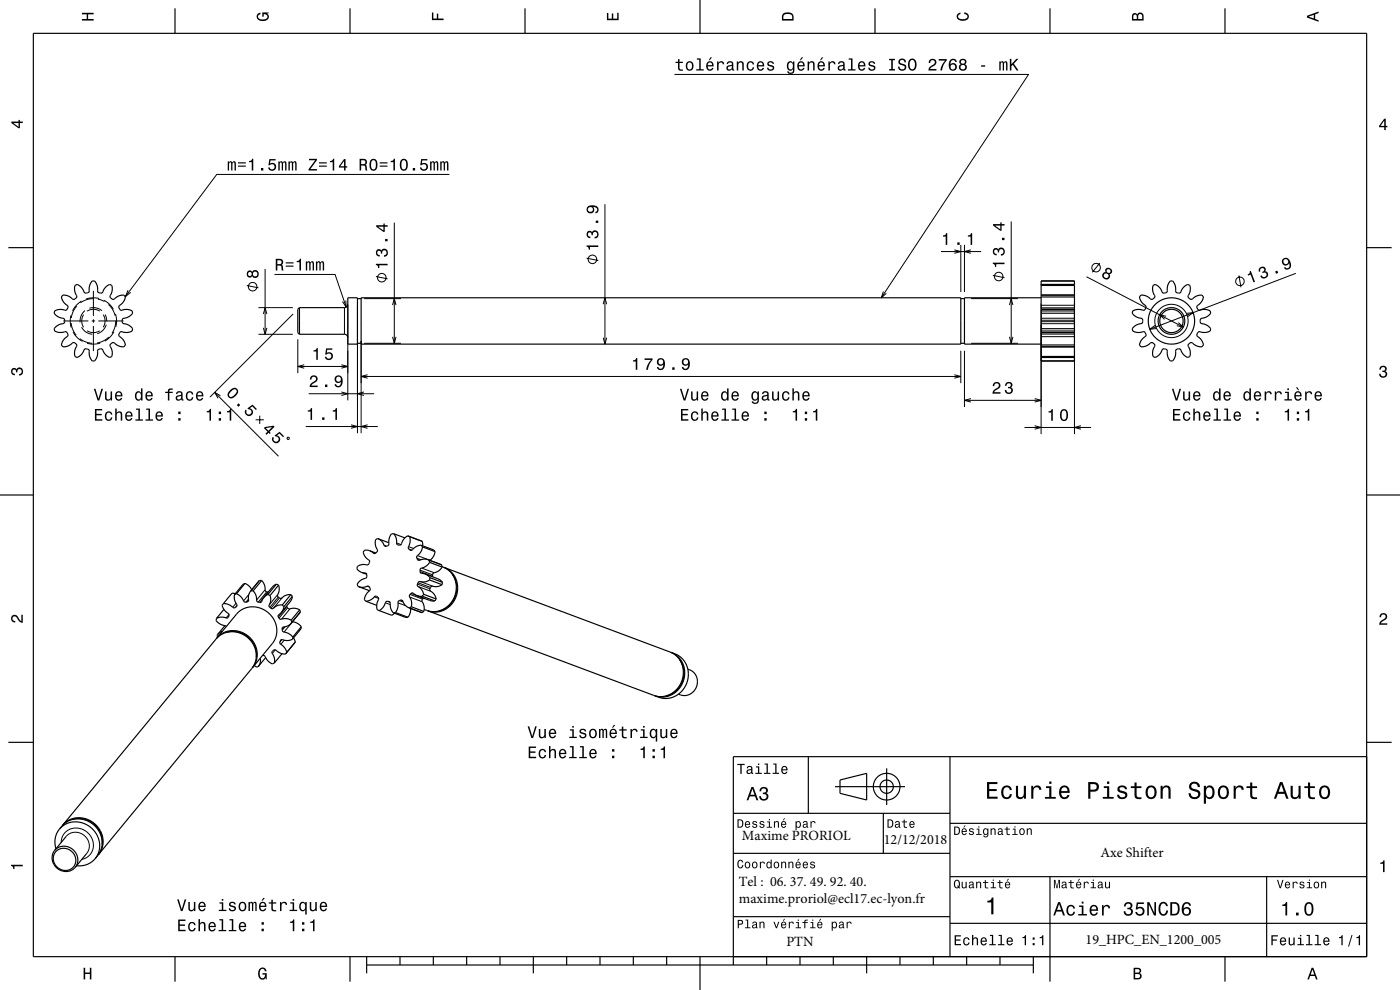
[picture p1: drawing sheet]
<svg xmlns="http://www.w3.org/2000/svg" width="420mm" height="297mm" viewBox="0 0 420 297" stroke-linecap="round" stroke-linejoin="round" font-family="sans-serif">
<defs><g id="words">
<g font-size="4.2">
<text x="222.6" y="252.1">Maxime PRORIOL</text>
<text x="265.2" y="253.3">12/12/2018</text>
<text x="330.1" y="257.1">Axe Shifter</text>
<text x="221.7" y="265.8">Tel : 06. 37. 49. 92. 40.</text>
<text x="221.7" y="270.9">maxime.proriol@ecl17.ec-lyon.fr</text>
<text x="235.9" y="283.7">PTN</text>
<text x="325.7" y="283.2">19_HPC_EN_1200_005</text>
</g>
</g></defs>
<g fill="none" stroke="#000" stroke-width=".3">
<path d="M202.3 22.3h106.3l-44.2 67M134.8 52.3h-69.8l-27.4 36.6M118.3 66.8v36.2M176 77.5l3.5 .7M181.5 61.3v41.9M282.3 75.5h12M286.3 75l1.9 .5-1.9 .5M288.2 73.5v14.1M289.3 73.5v14.1M291.3 75l-2 .5 2 .5M303.4 66.4v36.6M329.9 78.9l-2.2 2.8"/>
<path d="M19 96.3h7.5M21.3 94.6a6.9 6.9 0 0 0 .1 3.7M21.4 96.9a6.7 6.7 0 0 0 1.5 3.7M21.9 99.6a6.9 6.9 0 0 0 2.8 2.8M23 91.8a6.7 6.7 0 0 0-1.6 3.6M24.4 90.3a7 7 0 0 0-2.6 2.9M24.5 98.1a4 4 0 0 0 3.2 2.2M25.1 94.4a3.5 3.5 0 0 0 0 3.8M25.5 93.2a4 4 0 0 0-1.5 3.5M26.8 92.5a4 4 0 0 1 3.8 .7M27.5 96.3h1M27.9 89.6a6.7 6.7 0 0 0-3.8 1.2"/>
<path d="M28 87.3v7.5M28 95.8v1M28 97.8v7.5M29.4 89.7l1.9 .8M29.5 96.3h7.6M29.7 89.6a7 7 0 0 0-3.9 .1M29.9 93.3a3.5 3.5 0 0 0-3.8 0M29.9 99.2a3.5 3.5 0 0 1-3.8 0M31 94.4a3.5 3.5 0 0 1 0 3.8M31.2 90.1a6.9 6.9 0 0 1 2.8 2.7M31.5 94.4l.5 2M31.9 97.4a4 4 0 0 1-2.7 2.7"/>
<path d="M32.5 91.3a6.7 6.7 0 0 1 2 3.4M34.2 99.5a7 7 0 0 1-2.8 2.8M34.6 94.2a7 7 0 0 1 .1 3.9M34.7 96.2a6.7 6.7 0 0 1-1.1 3.8M38.4 87.1l-.8 1.8 1.6-1.2M74 85.7l3.5 .7M77.5 92.3h10.3M79 94.2l.5-1.9 .6 1.9M79 98.4l.5 1.9 .6-1.9M79.5 80.7v19.6M82.3 82.3h18.2l3.4 9.8M87.9 94.2l-24.9 24.9"/>
<path d="M103.3 92.3v8M103.7 90.1l.2 2-1.1-1.6M104.3 91.6v28.5M107.2 91.6v38.4M109.2 89.6h11.1M112.8 83l3.5 .7M117.8 91.5l.5-1.9 .5 1.9M181 91.3l.5-2 .5 2M265 87.4l-.6 1.9 1.5-1.3M291.3 89.6h14.1M297.9 82.6l3.5 .7M302.8 91.5l.6-1.9 .5 1.9"/>
<path d="M312.3 91.1v39.1M312.3 92.4h10M312.3 92.7h10M312.3 96.1h10M312.3 96.5h10M312.3 99.8h10M312.3 95.5h10M312.3 91.6h10M312.3 97.1h10M322.3 91.1v39.1M326 83l29 15.1M346.6 97.6l-1.7 1.2 2-.2"/>
<path d="M349.8 94.9l-1.9-.5 1.5 1.4M353.5 96.8l1.5 1.3-2-.4M355.9 94l2-.2-1.6 1.2M371.7 82.6l.6 3.6M388.8 82l-43.9 16.8M23.9 101.6a6.7 6.7 0 0 0 3.7 1.4M30.1 102.9a7 7 0 0 1-4 .1M32.6 101.1a6.7 6.7 0 0 1-3.5 1.8M64.4 117.7l19.2 19.2M66.1 118.7l-1.7-1 1 1.8M77.5 100.3h10.3M89.3 101.8v10.1"/>
<path d="M89.3 109.9h15M91.3 109.4l-2 .5 2 .6M92.6 118.1h19.6M102.4 117.6l1.9 .5-1.9 .5M102.4 109.4l1.9 .5-1.9 .6M108.3 102.3v27.7M108.3 112.9h179.9M109.2 117.6l-2 .5 2 .5M109.2 103h11.1M110.3 112.4l-2 .5 2 .6M117.8 101.1l.5 1.9 .5-1.9M181 101.3l.5 1.9 .5-1.9"/>
<path d="M286.3 112.4l1.9 .5-1.9 .6M288.2 105.2v9.7M289.3 105.2v16.9M291.3 119.6l-2 .5 2 .5M291.3 103h14.1M302.8 101.1l.6 1.9 .5-1.9M310.4 119.6l1.9 .5-1.9 .5M312.3 100.2h10M312.3 101h10M76.7 125.9h2.5M77.9 124.7v2.5M86.1 131.3l.5-.1 .2 .5-.5 .1z"/>
<path d="M91.7 128h21.6M105.3 127.4l1.9 .6-1.9 .5M110.3 127.4l-2 .6 2 .5M289.3 120.1h23M307.3 128.2h20M310.4 127.7l1.9 .5-1.9 .6M324.3 127.7l-2 .5 2 .6M74.5 179.7l-.7 1M74.6 178.4l-1.5 1.9M79.5 176.9l-2.5 3.1M80 177.5l-2.5 3.2M80.4 177.7l-2.5 3.1"/>
<path d="M83.3 178.4l-2.5 3.1M83.5 179.1l-2.6 3.1M83.8 179.4l-2.5 3.1M84.6 179.4l-2.5 3.1M109.5 171.9l.4 .1M110.1 175.9l.7 .2M112 165.9l.4 .2M112.3 179l1.3 .5M115.2 163.6l.8 .3M119 162.9l1.3 .5M122.6 164l1.5 .6M122.7 164.8l.8 .3"/>
<path d="M122.9 179.1l3.8 1.4M123 178.3l3.8 1.4M123 165l.3 .1M123.3 178l3.8 1.4M125 167.5l1.3 .4M125.2 175.2l3.8 1.4M125.2 167.8l.7 .3M125.2 166.7l3.8 1.4M125.4 174.8l3.8 1.4M125.5 176l3.7 1.4M126 171l3.8 1.5M126 171.5l3.8 1.4"/>
<path d="M126.1 174.5l3.7 1.4M126.5 170.4l3.8 1.4M68.7 184.3l-.9 1.1M70.8 181l-1 1.2M71 181.8l-.1 .2M71.1 181.6l-.5 .6M74.6 180.1l-.4 .5M82.6 195l-.9 1M84.3 192l-.2 .2M84.5 191.9l-.5 .7M85.1 188.1l-.5 .5M85.3 192.1l-1.1 1.2"/>
<path d="M85.5 188l-.8 1.1M86.1 182l-2.6 3.1M86.3 182.4l-2.6 3.1M87 182.7l-2.6 3.1M87.8 186.5l-2.6 3.1M115.6 180.8l1.5 .6M116.3 180.4l.7 .3M116.6 180.4l.3 .1M119.4 180.9l2.3 .8M119.8 180.2l1.1 .4M120.2 180l.6 .3M18.4 252.7a4.7 4.7 0 0 1 3.8-4.3 4.7 4.7 0 0 1 5.1 2.6 4.4 4.4 0 0 1-2.8 6.8"/>
<path d="M19.9 250.9a4 4 0 0 1 5.4-.3 4 4 0 0 1 .7 5.4"/>
<circle cx="177.7" cy="77.8" r="1.28"/>
<circle cx="75.8" cy="86" r="1.28"/>
<circle cx="114.5" cy="83.3" r="1.28"/>
<circle cx="299.6" cy="83" r="1.28"/>
<circle cx="328.8" cy="80.3" r="1.28"/>
<circle cx="351.4" cy="96.3" r="5"/>
<circle cx="372" cy="84.4" r="1.28"/>
</g>
<g fill="none" stroke="#000" stroke-width=".35">
<path d="M10 10h400v277h-400zM52.5 2.5v7.5M105 2.5v7.5M157.5 2.5v7.5M210 0v10M262.5 2.5v7.5M315 2.5v7.5M367.5 2.5v7.5M2.5 74.3h7.5M410 74.3h7.5M18.9 88.5l1.1 .1 1.1 .6a1 1 0 0 0 1.7 .2 1.63 1.63 0 0 0-.3-1.8l-.1-.5a1.07 1.07 0 0 1 0-1.2 1.07 1.07 0 0 1 1.1-.4l1.4 1.4a1 1 0 0 0 1.4 .9 1.62 1.62 0 0 0 .5-1.7l.1-.5a1.07 1.07 0 0 1 .5-1.1 1.07 1.07 0 0 1 1.2 .1l.7 1.8a.99 .99 0 0 0 .9 1.5 1.61 1.61 0 0 0 1.2-1.3l.3-.4a1.07 1.07 0 0 1 .9-.8 1.07 1.07 0 0 1 1 .6l-.2 2a1 1 0 0 0 .2 1.7 1.62 1.62 0 0 0 1.6-.7l.5-.2a1.07 1.07 0 0 1 1.2-.3 1.07 1.07 0 0 1 .6 .9l-1 1.7a1 1 0 0 0-.6 1.6 1.62 1.62 0 0 0 1.8 .1h.5a1.07 1.07 0 0 1 1.2 .3 1.07 1.07 0 0 1 .2 1.2l-1.7 1a.98 .98 0 0 0-1.2 .5 .98 .98 0 0 0 .3 1.3l1.7 .5a1.07 1.07 0 0 1 .9 .7 1.07 1.07 0 0 1-.3 1.2l-2 .2a1 1 0 0 0-1.6 .5 1.62 1.62 0 0 0 1.1 1.5l.3 .4a1.07 1.07 0 0 1 .5 1.1 1.07 1.07 0 0 1-.8 .8l-1.9-.6a1 1 0 0 0-1.7-.2 1.63 1.63 0 0 0 .4 1.8l.1 .5a1.07 1.07 0 0 1 0 1.1 1.07 1.07 0 0 1-1.1 .5l-1.4-1.4a1 1 0 0 0-1.5-1 1.63 1.63 0 0 0-.5 1.8l-.1 .5a1.07 1.07 0 0 1-.5 1.1 1.07 1.07 0 0 1-1.2-.1l-.6-1.9a1 1 0 0 0-.9-1.5 1.63 1.63 0 0 0-1.2 1.4l-.3 .4a1.07 1.07 0 0 1-1 .7 1.07 1.07 0 0 1-1-.5l.2-2a1 1 0 0 0-.1-1.7 1.62 1.62 0 0 0-1.7 .7l-.5 .2a1.07 1.07 0 0 1-1.1 .3 1.07 1.07 0 0 1-.7-1l1-1.7a1 1 0 0 0 .7-1.6 1.63 1.63 0 0 0-1.9 0l-.5-.1a1.07 1.07 0 0 1-1.1-.2 1.07 1.07 0 0 1-.2-1.2l1.6-1.1a1 1 0 0 0 1.3-1.1 1.62 1.62 0 0 0-1.6-.9l-.5-.2a1.07 1.07 0 0 1-.9-.8 1.07 1.07 0 0 1 .3-1.1l2-.2a1 1 0 0 0 1.6-.5 1.63 1.63 0 0 0-1-1.5l-.3-.4a1.49 1.49 0 0 1-.3-1.8zM89.8 92.3v8"/>
<path d="M89.8 92.3l-.5 .5v7l.5 .5M104.3 89.3h2.9v13.9h-2.9zM104.3 91.3l-.3 .7-.7 .3h-13.5M107.2 89.6h1.1M108.3 89.3h179.9v13.9h-179.9zM288.2 89.6h1.1M312.3 84.3h10v24h-10zM312.3 94h10M312.3 93.3h10M312.3 89.1h10M312.3 88.5h10M312.3 85.6h10"/>
<path d="M312.3 85.3h10M312.3 99.3h10M312.3 98.6h10M312.3 89.3h-23v13.9h23M312.3 92.8h10M312.3 99.8h10M342.3 88.5l1.1 .1 1.1 .6a1 1 0 0 0 1.7 .2 1.63 1.63 0 0 0-.3-1.8l-.1-.5a1.06 1.06 0 0 1 0-1.2 1.06 1.06 0 0 1 1.1-.4l1.4 1.4a1 1 0 0 0 1.4 .9 1.63 1.63 0 0 0 .5-1.7l.1-.5a1.07 1.07 0 0 1 .6-1.1 1.07 1.07 0 0 1 1.1 .1l.7 1.8a1 1 0 0 0 .9 1.5 1.62 1.62 0 0 0 1.2-1.3l.3-.4a1.07 1.07 0 0 1 .9-.8 1.07 1.07 0 0 1 1 .6l-.1 2a.99 .99 0 0 0 .1 1.7 1.62 1.62 0 0 0 1.7-.7l.4-.2a1.07 1.07 0 0 1 1.2-.3 1.07 1.07 0 0 1 .7 .9l-1.1 1.7a1 1 0 0 0-.6 1.6 1.63 1.63 0 0 0 1.8 .1h.5a1.07 1.07 0 0 1 1.2 .3 1.07 1.07 0 0 1 .2 1.2l-1.7 1a1.01 1.01 0 0 0-1.1 .3 1.01 1.01 0 0 0-.1 1.1l.4 .4 1.6 .5a1.06 1.06 0 0 1 .9 .7 1.06 1.06 0 0 1-.3 1.2l-1.9 .2a1 1 0 0 0-1.7 .5 1.61 1.61 0 0 0 1.1 1.5l.3 .4a1.07 1.07 0 0 1 .5 1.1 1.07 1.07 0 0 1-.8 .8l-1.8-.6a1 1 0 0 0-1.8-.2 1.63 1.63 0 0 0 .4 1.8l.1 .5a1.07 1.07 0 0 1 0 1.1 1.07 1.07 0 0 1-1.1 .5l-1.4-1.4a1 1 0 0 0-1.5-1 1.62 1.62 0 0 0-.4 1.8l-.2 .5a1.07 1.07 0 0 1-.5 1.1 1.07 1.07 0 0 1-1.1-.1l-.7-1.9a1 1 0 0 0-.9-1.5 1.62 1.62 0 0 0-1.2 1.4l-.3 .4a1.07 1.07 0 0 1-.9 .7 1.07 1.07 0 0 1-1.1-.5l.2-2a1 1 0 0 0-.1-1.7 1.62 1.62 0 0 0-1.7 .7l-.4 .2a1.07 1.07 0 0 1-1.2 .3 1.07 1.07 0 0 1-.7-1l1-1.7a1 1 0 0 0 .7-1.6 1.62 1.62 0 0 0-1.9 0l-.5-.1a1.06 1.06 0 0 1-1.1-.2 1.06 1.06 0 0 1-.2-1.2l1.6-1.1a1 1 0 0 0 1.3-1.1 1.62 1.62 0 0 0-1.6-.9l-.4-.2a1.07 1.07 0 0 1-1-.8 1.07 1.07 0 0 1 .4-1.1l1.9-.2a1 1 0 0 0 1.7-.5 1.64 1.64 0 0 0-1.1-1.5l-.3-.4a1.48 1.48 0 0 1-.3-1.8zM89.8 100.3h13.6l.7 .3 .2 .7M107.2 103h1.1M288.2 103h1.1M312.3 107.2h10M312.3 106.9h10"/>
<path d="M312.3 104h10M312.3 103.5h10M0 148.5h10M410 148.5h10M70.4 178.4a5.1 5.1 0 0 0 .7 3.3 .89 .89 0 0 1-.8 .7 .89 .89 0 0 1-.9-.5l-1.1-.6-1.3-.2M70.6 178.1l-1-.1-2.6 3.1M71 178.1l-.6 .3M73.5 175l-.6 .3-2.5 3.1M73.5 175l-2.5 3.1M73.5 175l1.1 .7 .9 1.2M75.2 177.3l-.5 1-.2 .9a1 1 0 0 1-.6 1.4 1.01 1.01 0 0 1-1.2-1l-.8-.9-.9-.6M75.9 177.3h-.7"/>
<path d="M75.9 177.3l1 1.8a1.36 1.36 0 0 0 .7 1.6 .81 .81 0 0 0 1.2-.9l.3-.6M78.5 174.2l1 1.8a1.36 1.36 0 0 0 .7 1.6l.2 .1M78.5 174.2l-2.6 3.1M78.5 174.2l-.7-.1-2.6 3.2M80.4 178.3l.6 .3M80.4 178.3l-1.3 .9M81 178.6l.1 2a1.24 1.24 0 0 0 0 1.7 1.3 1.3 0 0 0 1.8-.5l1.8-.3M82.9 175.2l-1.1 .8-2.7 3.2M82.9 175.2l.7 .3M82.9 175.2l-2.5 3.1M83.6 175.5l-2.6 3.1M83.6 175.5l.1 2a1.24 1.24 0 0 0-.1 1.7 1.3 1.3 0 0 0 1.8-.5l1.9-.3"/>
<path d="M87.3 178.4l-2.6 3.1M87.3 178.4l.4 .5M87.7 178.9l-.5 1.5-2.7 3.3M87.7 178.9l-2.5 3.1M107.6 176l1.8 .1a.92 .92 0 0 1 1-.3 .92 .92 0 0 1 .7 .8l-.3 .7M107.6 176l3.3 1.2M108.5 171.7l1.5 .6M108.5 171.7l.2 .1a1.08 1.08 0 0 1 1.3 .9 .98 .98 0 0 1-1.1 1l-.8 .5a1.02 1.02 0 0 0-.8 .8 1.02 1.02 0 0 0 .3 1M110.8 177.3l-1.1 1.3a1.34 1.34 0 0 0 0 1.8M110.9 165.2l1.8 .7M110.9 165.2l.4 .2a1.27 1.27 0 0 0 1.4 .5M110.9 165.2l-.2-.1a.98 .98 0 0 0-1.2-.1 .98 .98 0 0 0-.4 1.1l.9 1.4a1.07 1.07 0 0 1 .6 1.7l-.4 .3-1.8-.1a1.07 1.07 0 0 0-1.3 .9 1.07 1.07 0 0 0 1 1.2l.4 .2"/>
<path d="M113.3 161.6a1.37 1.37 0 0 0-.7 2l.2 .5a1.13 1.13 0 0 1-.1 1.8M113.3 161.6l3.3 1.2M118.1 160.1l.6 .9 .3 1.1a.91 .91 0 0 0 .6 1.4 1.45 1.45 0 0 0 1.3-1.4l1.4-1.3M118.1 160.1l3.4 1.3M118.1 160.1a1.29 1.29 0 0 0-1.3 1.4l-.2 .7a1.17 1.17 0 0 1-.9 1.7h-.2a4.4 4.4 0 0 0-2.2-2.3M122.3 160.8l4.4 1.6M122.3 160.8a1.44 1.44 0 0 1 .7 2l-.1 .3a1.39 1.39 0 0 0-.1 1.8 .83 .83 0 0 0 1.4-.5l1-.6 1.1-.2M125.2 178.7l1.5 .2M125.2 178.7l3.9 1.5 1.4 .1M125.2 178.7l-.4-.1a1.14 1.14 0 0 0-1.6-.4 1.45 1.45 0 0 0 .2 1.9v1.9M126.1 162.2l.6 .2M126.3 163.6l.5 .5"/>
<path d="M126.3 163.6l3.8 1.4 .4 .5M126.7 162.4l.1 1.3M126.7 178.9l3.8 1.4M126.8 164.1l-.9 1.9a1.41 1.41 0 0 0-.8 1.6 1.16 1.16 0 0 0 1.7 .2l1.6 .1M126.8 164.1l3.7 1.4M127.1 179.4a1.13 1.13 0 0 0-.1 1.9l.3 1.1-.1 1M127.1 178.3l-.4 .6M127.1 178.3l3.8 1.4M127.6 172.2l3.9 1.5 1.3 1M127.6 172.2l1.4 1.1M128.4 167.9l.3 .1M128.4 167.9l4.1 1.5"/>
<path d="M128.7 168l3.8 1.4M128.7 168l.2 .7M128.9 174l3.7 1.4M128.9 174l-1.9 .6a1.22 1.22 0 0 0-1.7 .4 1.31 1.31 0 0 0 1 1.6l.8 1.7M128.9 168.7l-1.5 1.4a1.33 1.33 0 0 0-1.4 1.1 .82 .82 0 0 0 1.1 .9l.5 .1M128.9 168.7l3.7 1.4M129 173.3l-.1 .7M129 173.3l3.8 1.4M130.5 165.5l-.5 1.5-1 1.1M130.9 179.7l-.4 .6M132.5 169.4l.1 .7M132.6 170a7 7 0 0 1 4.3 6.9 7 7 0 0 1-5 6.3 6 6 0 0 1-3.9-.1l-.7-.3"/>
<path d="M132.6 175.4l-.9 .5-1 .1a1.21 1.21 0 0 0-1.6 .4 1.32 1.32 0 0 0 .9 1.6l.9 1.7M132.6 170.1l-1.5 1.4a1.34 1.34 0 0 0-1.3 1.1v.5M132.8 174.7l-.2 .7M133.1 170.2l.2 .1M133.3 170.3l67.7 25.3a7.1 7.1 0 0 1 3.9 7.4 7.1 7.1 0 0 1-5.8 5.9h-1.6l-1.4-.3-67.7-25.3M133.3 170.3a7.1 7.1 0 0 1 3.9 7.4 7.1 7.1 0 0 1-6.1 5.9h-1.3l-1.4-.3M135.7 172.4a7 7 0 0 1-4.1 10.9M64.9 185.5a1.31 1.31 0 0 0 1 1.7l2 .8M65.1 191.4a7.1 7.1 0 0 1 8-1.4 7.1 7.1 0 0 1 4 7.1l-.4 1.7-.9 1.4M65.1 191.4l5.9-7.2a7 7 0 0 1 9.4-.5 7 7 0 0 1 1.3 9.4l-5.9 7.1M65.1 191.4l-.1 .1M65.3 190.3l-.2 .3 .2 .5"/>
<path d="M66.7 189.4l-1.4 .9M67 181.1a1.21 1.21 0 0 0 .2 1.8l.5 .6a1.12 1.12 0 0 1 .8 1.7l-.4 .2-1.9-.2-1.3 .3M67.2 182.8l-2.3 2.7M67.5 187.7l-2.2 2.6M67.9 189.7a7 7 0 0 1 9 7.5M76.3 199.6l.4 .4h.8M78.1 197.4v1.4l-.6 1.2M78.7 196.7a1.01 1.01 0 0 1 1.2 1l.7 .7a1.32 1.32 0 0 0 1.7 .5M79.7 197.3l-2.2 2.7M84.5 183.7l-.1 .1a1.15 1.15 0 0 0-.8 1.4 1.42 1.42 0 0 0 1.9 .4l1.9 .4M84.6 196.1l-2.3 2.8M84.7 181.5l.5 .5"/>
<path d="M85.2 182l-.7 1.7M85.6 196.2l-1.9-.5a1.38 1.38 0 0 0-1.7-.5 1.13 1.13 0 0 0 .1 1.6l.3 1.2-.1 .9M86 181.8a.97 .97 0 0 0 1.6 .7h1.2l1.1 .4M87.4 186l.2 .7-.2 .3M87.4 187l-1.4 .9a1.16 1.16 0 0 0-1.3 .9 1.5 1.5 0 0 0 1.6 1.1l1.5 1.2M87.7 186.5h.1M87.7 191.8l-1.9 .3a1.26 1.26 0 0 0-1.7 .3 1.47 1.47 0 0 0 1 1.6l.3 .4a1.45 1.45 0 0 1 .4 1.6l-.2 .2M87.8 186.5l1.5 .5 1.1 1M87.8 191.1l-.1 .7M88 191.4l.6 1.2M88.6 192.6l-.4 .5M88.6 192.6l-3 3.6"/>
<path d="M89.9 182.9l.2 .7M89.9 182.9l-2.5 3.1M90.1 183.6l-2.7 3.4M90.1 183.6l-.2 .3M90.4 188l-2.6 3.1M90.4 188l-.1 .7-2.6 3.1M109.7 180.4l3.3 1.2M109.7 180.4l1.2-.3 .8-.5a1.12 1.12 0 0 1 1.5-.5 .98 .98 0 0 1 0 1.5l-.2 1a1.23 1.23 0 0 0 .8 1.6M113.8 183.2l.7-.6 .8-1a1.11 1.11 0 0 1 1.5-1.1l.3 .3 .2 1.9 .7 1.1M113.8 183.2l3.7 1.4 .9-.6M118 183.8l3.7 1.4h.7M118.6 183.8l3.8 1.4"/>
<path d="M118.6 183.8h-.6M122.7 182.4l3.9 1.4M122.7 182.4a4.4 4.4 0 0 1-2.1-2.4 .98 .98 0 0 0-1.1 .4 .98 .98 0 0 0-.1 1.1l-.2 1.2-.6 1.1M123.2 182.5l-.1 1.3-.7 1.4M123.4 182l-.7 .4M123.4 182l3.8 1.4M126.5 183.8h.1M127.2 183.4l-.6 .4M128.2 183.2l.2 .1M201.2 195.7l.2 .1M201.4 195.8a7.1 7.1 0 0 1 3.9 7.3 7.1 7.1 0 0 1-5.8 6h-1.6l-1.4-.3M201.4 195.8l1.1 .4a7 7 0 0 1 3.5 8.7 7 7 0 0 1-8.4 4.3l-1.1-.4"/>
<path d="M203.8 197.9a7 7 0 0 1-4 10.9M75.8 200.2l-.1 .2M196.3 208.7l.2 .1M206.3 200.8a3.7 3.7 0 0 1 2.9 2.9 4 4 0 0 1-1.4 4 4 4 0 0 1-4.3 .5M2.5 222.7h7.5M242.5 227v17M250.5 236h21M252 234l8-2v8l-8-2zM266 230.5v11M285 227v60M410 222.7h7.5M410 227h-190v62.5"/>
<path d="M16.4 255.1a4 4 0 0 1 5.4-.3 4 4 0 0 1 .8 5.4M16.4 255.1a4 4 0 0 0 .8 5.4 4 4 0 0 0 5.4-.3M16.9 255.3a3.5 3.5 0 0 1 5 .5 3.5 3.5 0 0 1-.7 4.9 3.5 3.5 0 0 1-4.4-.9 3.5 3.5 0 0 1 .1-4.5zM17.8 248.7a7.1 7.1 0 0 1 8.3-1.3 7.1 7.1 0 0 1 3.7 7.5l-.4 1.3-.8 1.4M17.8 248.7l.8-.9a7.1 7.1 0 0 1 8.3-1.2 7.1 7.1 0 0 1 3.6 7.6l-.7 1.7-1.2 1.7M17.8 248.7a6.2 6.2 0 0 0-1 5.9M18.8 247.5a7.1 7.1 0 0 1 8.2-1.4 7.1 7.1 0 0 1 3.9 7.3l-.5 1.6-.8 1.3M18.8 247.5l-.1 .2M18.8 247.5l46-55.8a7.1 7.1 0 0 1 8-1.4 7.1 7.1 0 0 1 4.1 7.1l-.5 1.8-.9 1.3-45.9 55.8M19.9 250.9l-3.5 4.2M21.6 245.9a7 7 0 0 1 9 7.4M26 256l-3.4 4.2"/>
<path d="M28.6 257.6a6.2 6.2 0 0 1-5.6 2.1M29.6 256.3l-.2 .2M220 244h65M220 256h65M265 244v12M285 247h125M220 275h65M285 277h125M285 263h125M315 263v31.5M380 263v24M52.5 287v7.5"/>
<path d="M105 287v7.5M110 289.5h200M110 287v5M120 287v2.5M130 287v2.5M140 287v2.5M150 287v2.5M160 287v5M170 287v2.5M180 287v2.5M190 287v2.5M200 287v2.5"/>
<path d="M210 287v10M230 287v2.5M240 287v2.5M250 287v2.5M260 287v5M270 287v2.5M280 287v2.5M290 287v2.5M300 287v2.5M310 287v5M367.5 287v7.5"/>
<circle cx="351.4" cy="96.3" r="4"/>
<circle cx="351.4" cy="96.3" r="3.5"/>
<circle cx="351.4" cy="96.3" r="7"/>
<circle cx="266" cy="236" r="4"/>
<circle cx="266" cy="236" r="2"/>
</g>
<g fill="#000">
<path d="M24.6 3.8h3.5v.5h-1.7v1.4h1.7v.5h-3.5v-.5h1.4v-1.4h-1.4z" fill-rule="evenodd"/>
<path d="M77.3 4.2l.8-.4v.5l-.3 .1a.68 .68 0 0 0-.4 .6 .68 .68 0 0 0 .4 .6 1.68 1.68 0 0 0 2.4-.6 .93 .93 0 0 0-1.1-.8v.8h-.4v-1.3h1.9v.3l-.5 .1 .4 .4a1.19 1.19 0 0 1-.9 1.7 1.9 1.9 0 0 1-2.6-1.3z" fill-rule="evenodd"/>
<path d="M129.6 3.8h.4v1.8h1.1v-1.5h.4v1.5h1.6v.4h-3.5z" fill-rule="evenodd"/>
<path d="M182.1 3.9h.4v1.7h1.1v-1.6h.4v1.6h1.2v-1.8h.4v2.3h-3.5z" fill-rule="evenodd"/>
<path d="M203.4 17.7v.8h-.8v.4h.8v1.8a1.05 1.05 0 0 0 1.5 .5v-.4a.69 .69 0 0 1-1-.3v-1.6h1v-.4h-1v-.8zM206 18.7a1.45 1.45 0 0 0-.2 1.7 1.45 1.45 0 0 0 1.6 .7 1.45 1.45 0 0 0 .7-1.7 1.45 1.45 0 0 0-1.7-1zM206.4 19a.67 .67 0 0 1 .7-.2 .67 .67 0 0 1 .5 .5 .93 .93 0 0 1 0 1.1 .93 .93 0 0 1-1 .4 1.37 1.37 0 0 1-.2-1.8zM209.1 17.5v.4h.7v2.9h-.9v.3h2.2v-.3h-.9v-3.3zM213.1 17.2l-.5 .9h.3l.7-.9zM212.2 18.7a1.46 1.46 0 0 0-.3 1.7 1.46 1.46 0 0 0 1.4 .8l.7-.8h-.4l-.6 .4a.76 .76 0 0 1-.7-.9h1.8a1.17 1.17 0 0 0-.5-1.3 1.17 1.17 0 0 0-1.4 .1zM212.5 18.9l.2-.1a.67 .67 0 0 1 .7 .1 .67 .67 0 0 1 .2 .6h-1.3zM215.1 18.4v2.7h.5v-1.5a.66 .66 0 0 1 .3-.8 .66 .66 0 0 1 .9 .2v.3h.4a.89 .89 0 0 0-.6-.9 .89 .89 0 0 0-1.1 .5v-.5zM218.3 18.6l-.3 .6h.4a.55 .55 0 0 1 .7-.5 .55 .55 0 0 1 .4 .8h-.2a.91 .91 0 0 0-1.3 .5 .91 .91 0 0 0 .7 1.2l.9-.4 .1 .3 .6 .1v-.4h-.3v-1.6a1.02 1.02 0 0 0-.7-.9 1.02 1.02 0 0 0-1 .3zM218.5 20.1l1.1-.3a.77 .77 0 0 1-.2 .8 .77 .77 0 0 1-.9 .1zM221 18.4v2.7h.5v-1.5a.63 .63 0 0 1 .4-.8 .63 .63 0 0 1 .8 .4v1.9h.4v-1.7a.89 .89 0 0 0-.6-1 .89 .89 0 0 0-1 .4v-.4zM224.3 18.7a1.45 1.45 0 0 0-.2 1.7 1.45 1.45 0 0 0 1.5 .8l.5-.6 .1-.4h-.4l-.4 .6a1.02 1.02 0 0 1-1-1 1.02 1.02 0 0 1 1-1l.4 .5h.4a1.09 1.09 0 0 0-.7-.9 1.09 1.09 0 0 0-1.2 .3zM227.3 18.7a1.46 1.46 0 0 0-.2 1.7 1.46 1.46 0 0 0 1.4 .8l.7-.8h-.4l-.6 .4a.76 .76 0 0 1-.7-.9h1.8a1.17 1.17 0 0 0-.5-1.3 1.17 1.17 0 0 0-1.5 .1zM227.7 18.9l.2-.1a.67 .67 0 0 1 .7 .1 .67 .67 0 0 1 .2 .6h-1.3zM230.4 18.6l-.2 .2a.96 .96 0 0 0 1.2 1.2l.3 .1a.6 .6 0 0 1-.5 .8 .6 .6 0 0 1-.7-.6h-.4a1.03 1.03 0 0 0 1.3 1 1.03 1.03 0 0 0 .7-1.5l-1.4-.5a.53 .53 0 0 1 .4-.6 .53 .53 0 0 1 .7 .5l.4-.1a1.08 1.08 0 0 0-1.8-.5zM236.3 18.7a1.49 1.49 0 0 0-.2 1.6 1.49 1.49 0 0 0 1.2 .9l.6-.5a.73 .73 0 0 1-.3 1 .73 .73 0 0 1-1-.3h-.4a1.1 1.1 0 0 0 1.2 .8 1.1 1.1 0 0 0 .9-1.2v-2.6h-.4v.5l-.4-.4a.89 .89 0 0 0-1.2 .2zM236.7 19a.63 .63 0 0 1 .7-.2 .63 .63 0 0 1 .4 .5 .92 .92 0 0 1 .1 1.1 .92 .92 0 0 1-1 .4l-.4-.6zM240.4 17.2l-.5 .9h.3l.7-.9zM239.5 18.7a1.45 1.45 0 0 0-.3 1.7 1.45 1.45 0 0 0 1.5 .8l.7-.8h-.5l-.6 .4a.76 .76 0 0 1-.7-.9h1.8a1.16 1.16 0 0 0-.5-1.3 1.16 1.16 0 0 0-1.4 .1zM239.8 18.9l.2-.1a.67 .67 0 0 1 .7 .1 .67 .67 0 0 1 .3 .6h-1.4zM242.3 18.4v2.7h.4v-1.5a.64 .64 0 0 1 .4-.8 .64 .64 0 0 1 .8 .4v1.9h.5v-1.7a.89 .89 0 0 0-.6-1 .89 .89 0 0 0-1.1 .4v-.4zM246.5 17.2l-.5 .9h.3l.7-.9zM245.6 18.7a1.45 1.45 0 0 0-.3 1.7 1.45 1.45 0 0 0 1.4 .8l.7-.8h-.4l-.6 .4a.76 .76 0 0 1-.7-.9h1.8a1.16 1.16 0 0 0-.5-1.3 1.16 1.16 0 0 0-1.4 .1zM245.9 18.9l.2-.1a.67 .67 0 0 1 .7 .1 .67 .67 0 0 1 .2 .6h-1.3zM248.5 18.4v2.7h.5v-1.5a.66 .66 0 0 1 .3-.8 .66 .66 0 0 1 .9 .2v.3h.4a.89 .89 0 0 0-.7-.9 .89 .89 0 0 0-1 .5v-.5zM251.7 18.6l-.3 .6h.4a.55 .55 0 0 1 .7-.5 .55 .55 0 0 1 .4 .8h-.2a.91 .91 0 0 0-1.3 .5 .91 .91 0 0 0 .7 1.2l.9-.4 .1 .3 .6 .1v-.4h-.3v-1.6a1.02 1.02 0 0 0-1.7-.6zM251.8 20.1l1.1-.3a.77 .77 0 0 1-.2 .8 .77 .77 0 0 1-.8 .1zM254.6 17.5v.4h.7v2.9h-.9v.3h2.3v-.3h-.9v-3.3zM257.7 18.7a1.46 1.46 0 0 0-.3 1.7 1.46 1.46 0 0 0 1.5 .8l.7-.8h-.5l-.6 .4a.76 .76 0 0 1-.6-.9h1.7a1.17 1.17 0 0 0-.5-1.3 1.17 1.17 0 0 0-1.4 .1zM258 18.9l.3-.1a.67 .67 0 0 1 .6 .1 .67 .67 0 0 1 .3 .6h-1.3zM260.8 18.6l-.2 .2a.96 .96 0 0 0 1.2 1.2l.3 .1a.6 .6 0 0 1-.5 .8 .6 .6 0 0 1-.7-.6h-.4a1.03 1.03 0 0 0 1.3 1 1.03 1.03 0 0 0 .6-1.5l-1.3-.5a.53 .53 0 0 1 .4-.6 .53 .53 0 0 1 .6 .5l.5-.1a1.08 1.08 0 0 0-1.8-.5zM266.7 17.6v.5h.7v2.6h-.7v.4h1.8v-.4h-.7v-2.6h.7v-.5zM269.8 17.8a.96 .96 0 0 0-.3 1.1 .96 .96 0 0 0 1 .6l.4 .1a.64 .64 0 0 1 .4 1 .64 .64 0 0 1-1 .2l-.4-.8h-.5a1.21 1.21 0 0 0 1.5 1.3 1.21 1.21 0 0 0 .7-1.8l-.8-.4a.71 .71 0 0 1-.8-.6 .7 .7 0 0 1 .7-.5 .7 .7 0 0 1 .7 .7h.4a1.19 1.19 0 0 0-.7-1.1 1.19 1.19 0 0 0-1.3 .2zM272.7 18a2.03 2.03 0 0 0 1 3.2 2.03 2.03 0 0 0 .9-3.2 1.17 1.17 0 0 0-1.9 0zM273.4 18.1l.3-.1a1.65 1.65 0 0 1 0 2.8 1.69 1.69 0 0 1-.3-2.7zM278.9 17.9l-.3 1h.5a.7 .7 0 0 1 .5-.9 .7 .7 0 0 1 .8 .6 .7 .7 0 0 1-.5 .8l-.3 .2a1.63 1.63 0 0 0-1.1 1.5h2.4v-.4h-1.9l.9-.8a1.17 1.17 0 0 0 .9-1.7 1.17 1.17 0 0 0-1.9-.3zM281.6 17.7v.5h1.9a5.2 5.2 0 0 0-1.4 2.9h.5a5.3 5.3 0 0 1 1.4-3v-.4zM285.2 17.9a2.4 2.4 0 0 0 .1 3.2 1.16 1.16 0 0 0 1.6-.3 1.16 1.16 0 0 0-.2-1.5 1.16 1.16 0 0 0-1.6 0 1.03 1.03 0 0 1 .8-1.3l.5 .2 .2 .4h.4a1.12 1.12 0 0 0-.7-.9 1.12 1.12 0 0 0-1.1 .2zM285.1 20.1a.75 .75 0 0 1 1.5 0 .75 .75 0 0 1-1.5 0zM288.1 17.9l-.2 .3a.8 .8 0 0 0 .3 1.1 1.09 1.09 0 0 0-.2 1.6 1.09 1.09 0 0 0 1.7 0 1.09 1.09 0 0 0-.2-1.6 .95 .95 0 0 0 .3-1.4 .95 .95 0 0 0-1.4-.2zM288.1 20.2a.75 .75 0 0 1 1.5 0 .75 .75 0 0 1-1.5 0zM288.3 18.6a.59 .59 0 0 1 1.1 0 .59 .59 0 0 1-1.1 0zM294.3 19.6v.4h1.3v-.4zM299.8 18.4v2.7h.4v-1.8l.2-.5 .3-.1 .1 .3v2.1h.4v-2l.4-.4 .2 .5v1.9h.4v-1.8a.69 .69 0 0 0-.5-1l-.5 .4-.5-.4-.5 .4v-.3zM303 17.6v3.5h.4v-1.2l.4-.4 1.2 1.6h.6l-1.4-2 1.3-1.5h-.6l-1.5 1.7v-1.7z" fill-rule="evenodd"/>
<path d="M235 4a2.21 2.21 0 0 0-.4 2.2h3.5v-1.2a1.92 1.92 0 0 0-3.1-1zM235.3 4.4l.4-.2a1.45 1.45 0 0 1 2 .8v.7h-2.7l.1-1z" fill-rule="evenodd"/>
<path d="M287.3 4.2l.8-.4v.4l-.3 .1a.66 .66 0 0 0-.4 .6 .66 .66 0 0 0 .4 .6 1.69 1.69 0 0 0 2.5-.5 .9 .9 0 0 0-1-.8v-.5a1.24 1.24 0 0 1 1.4 1.1 1.24 1.24 0 0 1-1.1 1.4 1.93 1.93 0 0 1-2.6-1.2z" fill-rule="evenodd"/>
<path d="M339.8 4.2l-.2 2h3.5v-1.4a.98 .98 0 0 0-.7-1 .98 .98 0 0 0-1.2 .6 .84 .84 0 0 0-1.4-.2zM340.1 4.5l.4-.1 .4 .1 .1 1.2h-1zM341.6 4.4l.4-.2a.58 .58 0 0 1 .7 .7v.8h-1.2z" fill-rule="evenodd"/>
<path d="M392.1 4.7v.6l3.5 1.2v-.4l-1-.4v-1.4l1-.4v-.4zM392.6 5l1.5-.5v1z" fill-rule="evenodd"/>
<path d="M3.4 36.5v.4l2.1 1.6h.5v-1.6h.8v-.4h-.8v-.5h-.4v.5zM4 36.9h1.6v1.1z" fill-rule="evenodd"/>
<path d="M415.3 35.6l-1.6 2.1v.5h1.6v.8h.4v-.8h.5v-.4h-.5v-2.2zM415.3 36.2v1.6h-1.1z" fill-rule="evenodd"/>
<path d="M68.3 48.4v2.7h.4v-1.8l.2-.5 .3-.1 .1 .3 .1 2.1h.3l.1-2 .3-.4 .3 .5v1.9h.4v-1.8a.69 .69 0 0 0-.6-1l-.5 .4-.5-.4-.5 .4v-.3zM71.4 49.7v.3h2.3v-.3zM71.4 48.7v.3h2.3v-.3zM74.7 48.3v.4h.8v2.4h.5v-3.5h-.4a.77 .77 0 0 1-.9 .7zM78.3 50.4v.7h.7v-.7zM80.8 47.7l-.3 1.9h.4a.8 .8 0 0 1 1.3-.3 .8 .8 0 0 1-.1 1.3 .8 .8 0 0 1-1.2-.4h-.5a1.21 1.21 0 0 0 1.5 1.1 1.21 1.21 0 0 0 .9-1.7 1.21 1.21 0 0 0-1.8-.5l.1-1h1.6v-.4zM83.5 48.4v2.7h.4v-2l.2-.3 .3-.1 .1 .3v2.1h.4v-2l.4-.4 .2 .5v1.9h.4v-1.8a.69 .69 0 0 0-.5-1l-.5 .4-.5-.4-.5 .4v-.3zM86.5 48.4v2.7h.4l.1-2 .2-.3 .2-.1 .2 .3v2.1h.4v-2l.3-.4 .3 .5v1.9h.4v-1.8a.69 .69 0 0 0-.5-1l-.6 .4-.5-.4-.5 .4v-.3zM92.7 47.6v.5h1.9l-2 2.6v.4h2.5v-.4h-2l2-2.7v-.4zM95.7 49.7v.3h2.3v-.3zM95.7 48.7v.3h2.3v-.3zM99 48.3v.4h.8v2.4h.5v-3.5h-.4a.77 .77 0 0 1-.9 .7zM103.2 47.7l-1.5 2.1v.5h1.5v.8h.5v-.8h.5v-.4h-.5v-2.2zM103.2 48.3v1.6h-1.1zM107.9 47.6v3.5h.5v-1.4l1 .1 .3 1.3h.5l-.3-1.4-.3-.3a.97 .97 0 0 0 .5-1.1 .97 .97 0 0 0-1-.7zM108.4 48.1h.5a.6 .6 0 0 1 .7 .6 .6 .6 0 0 1-.7 .5h-.5zM111.1 48.1a2.02 2.02 0 0 0 .9 3.1 2.03 2.03 0 0 0 .9-3.1 1.11 1.11 0 0 0-1.8 0zM111.7 48.1h.7a2.37 2.37 0 0 1 0 2.6h-.7a2.38 2.38 0 0 1 0-2.6zM113.9 49.7v.3h2.3v-.3zM113.9 48.7v.3h2.3v-.3zM117.2 48.3v.4h.8v2.4h.5v-3.5h-.4a.77 .77 0 0 1-.9 .7zM120.2 48.1a2.02 2.02 0 0 0 1 3.1 2.03 2.03 0 0 0 .8-3.1 1.11 1.11 0 0 0-1.8 0zM120.8 48.1h.7a2.37 2.37 0 0 1 0 2.6h-.7a2.38 2.38 0 0 1 0-2.6zM123.8 50.4v.7h.7v-.7zM126.4 47.7l-.3 1.9h.4a.8 .8 0 0 1 1.2-.3 .8 .8 0 0 1-.1 1.3 .8 .8 0 0 1-1.2-.4h-.4a1.21 1.21 0 0 0 1.5 1.1 1.21 1.21 0 0 0 .8-1.7 1.21 1.21 0 0 0-1.8-.5l.2-1h1.5v-.4zM129 48.4v2.7h.4l.1-2 .2-.3 .2-.1 .2 .3v2.1h.4v-2l.3-.4 .3 .5v1.9h.4v-1.8a.69 .69 0 0 0-.5-1l-.6 .4-.5-.4-.5 .4v-.3zM132.1 48.4v2.7h.4v-2l.2-.3 .3-.1 .1 .3v2.1h.4v-2l.4-.4 .2 .5v1.9h.4v-1.8a.69 .69 0 0 0-.5-1l-.5 .4-.5-.4-.5 .4v-.3z" fill-rule="evenodd"/>
<path d="M112.8 79.1v.4a.78 .78 0 0 1 .6 .9h.4v-.8h2.5v-.5zM113 75a1.17 1.17 0 0 0-.2 1.3 1.17 1.17 0 0 0 1.1 .7v-.5a.62 .62 0 0 1-.7-.3 .62 .62 0 0 1 .2-.8 .62 .62 0 0 1 .8 .2l.1 .5h.4a.74 .74 0 0 1 .6-1 .74 .74 0 0 1 .8 .8 .74 .74 0 0 1-.9 .7v.4a1.18 1.18 0 0 0 1.2-1.5 1.18 1.18 0 0 0-1.9-.6l-.1 .3a.86 .86 0 0 0-1.4-.2zM115.5 71.7v.7h.8v-.7zM112.9 67.6v.4l2.1 1.6h.4v-1.6h.9v-.4h-.9v-.5h-.4v.5zM113.4 68h1.6v1.1z" fill-rule="evenodd"/>
<path d="M176 73.6v.4a.77 .77 0 0 1 .6 .9h.4v-.8h2.5v-.5zM176.2 69.5a1.17 1.17 0 0 0-.2 1.3 1.17 1.17 0 0 0 1.1 .7v-.5a.62 .62 0 0 1-.7-.3 .62 .62 0 0 1 .2-.8 .62 .62 0 0 1 .8 .2l.1 .5h.4a.74 .74 0 0 1 .6-1 .74 .74 0 0 1 .8 .8 .74 .74 0 0 1-.9 .7v.4a1.18 1.18 0 0 0 1.2-1.5 1.18 1.18 0 0 0-1.9-.6l-.1 .3a.86 .86 0 0 0-1.4-.2zM178.7 66.2v.7h.8v-.7zM176.4 61.9a1.17 1.17 0 0 0-.3 1.7 1.17 1.17 0 0 0 1.7 .2 1.17 1.17 0 0 0 .1-1.7 1.02 1.02 0 0 1 1.3 .8l-.2 .5-.4 .1v.5a1.23 1.23 0 0 0 .9-1.5 1.23 1.23 0 0 0-1.4-.9zM176.4 62.8a.75 .75 0 0 1 1.5 0 .75 .75 0 0 1-1.5 0z" fill-rule="evenodd"/>
<path d="M282.9 70.6v.4h.8v2.5h.5v-3.6h-.4a.77 .77 0 0 1-.9 .7zM287.2 72.7v.8h.7v-.8zM290.4 70.6v.4h.8v2.5h.4v-3.6h-.3a.77 .77 0 0 1-.9 .7z" fill-rule="evenodd"/>
<path d="M297.8 78.8v.3a.77 .77 0 0 1 .7 1h.4v-.8h2.5v-.5zM298.1 74.7a1.17 1.17 0 0 0-.2 1.2 1.17 1.17 0 0 0 1.1 .7v-.4a.62 .62 0 0 1-.8-.4 .62 .62 0 0 1 .3-.8 .62 .62 0 0 1 .8 .2v.5h.4a.72 .72 0 0 1 .5-.9 .72 .72 0 0 1 .9 .5 .72 .72 0 0 1-.5 .9h-.3v.5a1.18 1.18 0 0 0 1.2-1.5 1.18 1.18 0 0 0-1.9-.6l-.1 .2a.86 .86 0 0 0-1.4-.1zM300.6 71.3v.7h.8v-.7zM297.9 67.2v.5l2.1 1.5h.5v-1.5h.9v-.5h-.9v-.5h-.4v.5zM298.5 67.7h1.6v1.1z" fill-rule="evenodd"/>
<path d="M74.3 81.4a1 1 0 0 0-.1 1.5 1 1 0 0 0 1.5-.1 1.09 1.09 0 0 0 1.6 .2 1.09 1.09 0 0 0 0-1.6 1.09 1.09 0 0 0-1.6 .2l-.5-.5zM75.9 82.2a.71 .71 0 0 1 1.4 0 .71 .71 0 0 1-1.4 0zM74.4 82.2a.6 .6 0 0 1 1.2 0 .6 .6 0 0 1-1.2 0z" fill-rule="evenodd"/>
<path d="M82.7 77.6v3.5h.5v-1.4l1.1 .1 .2 1.3h.6l-.3-1.4-.3-.3a.97 .97 0 0 0 .4-1.1 .97 .97 0 0 0-1-.7zM83.2 78.1h.6a.6 .6 0 0 1 .7 .6 .6 .6 0 0 1-.8 .5h-.5zM85.7 79.7v.3h2.4v-.3zM85.7 78.7v.3h2.4v-.3zM89 78.3v.4h.8v2.4h.5v-3.5h-.3a.77 .77 0 0 1-1 .7zM91.7 78.4v2.7h.5v-2l.2-.3 .2-.1 .2 .3v2.1h.4v-2l.3-.4 .3 .5v1.9h.4v-1.8a.69 .69 0 0 0-.5-1l-.6 .4-.5-.4-.5 .4v-.3zM94.8 78.4v2.7h.4v-2l.2-.3 .3-.1 .1 .3v2.1h.4v-2l.4-.4 .2 .5v1.9h.4v-1.8a.69 .69 0 0 0-.5-1l-.5 .4-.5-.4-.5 .4v-.3z" fill-rule="evenodd"/>
<path d="M331.9 80.5a.8 .8 0 0 0-.2 1.1 1.09 1.09 0 0 0-.9 1.4 1.09 1.09 0 0 0 1.4 .7 1.09 1.09 0 0 0 .6-1.5 .95 .95 0 0 0 .9-1.1 .95 .95 0 0 0-1.1-.8zM331.1 82.7a.71 .71 0 0 1 1.4 0 .71 .71 0 0 1-1.4 0zM332 81.3a.59 .59 0 0 1 1.1 0 .59 .59 0 0 1-1.1 0z" fill-rule="evenodd"/>
<path d="M374.9 81.4a.77 .77 0 0 1-.6 .9l.1 .4 .8-.3 .9 2.3 .4-.1-1.3-3.3zM377.9 80.3l-.3 .8 .1 .5 .4-.2a.62 .62 0 0 1 0-.8 .62 .62 0 0 1 .9-.1 .62 .62 0 0 1 .1 .9l-.5 .2 .2 .3a.74 .74 0 0 1 1.1 .3 .74 .74 0 0 1-.4 1 .74 .74 0 0 1-1-.6l-.4 .2a1.18 1.18 0 0 0 1.8 .5 1.18 1.18 0 0 0-.1-1.9h-.3a.97 .97 0 0 0-.2-1.4 .97 .97 0 0 0-1.4 .3zM382.5 81.4l.3 .7 .7-.2-.3-.7zM384.9 77.7a1.15 1.15 0 0 0 .1 1.8 1.15 1.15 0 0 0 1.7-.6 1.03 1.03 0 0 1-.3 1.5l-.5 .1-.3-.4-.4 .2a1.23 1.23 0 0 0 1.7 .3 1.23 1.23 0 0 0 .3-1.7 1.45 1.45 0 0 0-.7-1.4 1.45 1.45 0 0 0-1.6 .2zM385 78.5a.75 .75 0 0 1 1.5 0 .75 .75 0 0 1-1.5 0z" fill-rule="evenodd"/>
<path d="M3.6 110.6a.86 .86 0 0 1 1.4 .2 1.12 1.12 0 0 1 1.5-.4 1.12 1.12 0 0 1 .3 1.6l-.5 .6-.6 .1v-.5a.72 .72 0 0 0 .9-.6 .72 .72 0 0 0-.8-.8 .72 .72 0 0 0-.6 .9h-.4a.62 .62 0 0 0-.4-.8 .62 .62 0 0 0-.8 .5 .62 .62 0 0 0 .5 .7h.4l-.1 .5a1.17 1.17 0 0 1-1-.7 1.17 1.17 0 0 1 .2-1.3z" fill-rule="evenodd"/>
<path d="M28.2 116.6l1.1 3.5h.5l1.1-3.5h-.5l-.9 3-.9-3zM31.5 117.4v1.8a.89 .89 0 0 0 .6 1 .89 .89 0 0 0 1.1-.5v.4h.4v-2.7h-.4v1.6a.65 .65 0 0 1-.4 .8 .65 .65 0 0 1-.8-.3v-2.1zM34.8 117.7a1.45 1.45 0 0 0-.3 1.7 1.45 1.45 0 0 0 1.5 .8l.7-.8h-.5l-.5 .4a.76 .76 0 0 1-.7-.9h1.7a1.17 1.17 0 0 0-.5-1.3 1.17 1.17 0 0 0-1.4 .1zM35.1 117.9l.3-.1a.67 .67 0 0 1 .6 .1 .67 .67 0 0 1 .3 .6h-1.3zM40.8 117.7a1.49 1.49 0 0 0-.3 1.6 1.49 1.49 0 0 0 1.3 .9l.5-.5v.4h.4v-3.6h-.4v1.3a.89 .89 0 0 0-1.5-.1zM41.1 118a.62 .62 0 0 1 .7-.2 .62 .62 0 0 1 .4 .5l.1 .5a.83 .83 0 0 1-.7 1 1.19 1.19 0 0 1-.5-1.8zM43.9 117.7a1.45 1.45 0 0 0-.2 1.7 1.45 1.45 0 0 0 1.4 .8l.7-.8h-.4l-.6 .4a.76 .76 0 0 1-.7-.9h1.7a1.16 1.16 0 0 0-.5-1.3 1.16 1.16 0 0 0-1.4 .1zM44.3 117.9l.2-.1a.67 .67 0 0 1 .7 .1 .67 .67 0 0 1 .2 .6h-1.3zM49.6 117.5v.4h.8v2.2h.4v-2.2h1v-.4h-1v-.3l1-.3v-.3a.95 .95 0 0 0-1 0 .95 .95 0 0 0-.4 .9zM53.1 117.6l-.3 .6h.4a.55 .55 0 0 1 .7-.5 .55 .55 0 0 1 .4 .8h-.2a.91 .91 0 0 0-1.3 .5 .91 .91 0 0 0 .7 1.2l.9-.4 .1 .3 .6 .1v-.4h-.3v-1.6a1.02 1.02 0 0 0-1.7-.6zM53.2 119.1l1.1-.3a.77 .77 0 0 1-.2 .8 .77 .77 0 0 1-.8 .1zM56 117.7a1.45 1.45 0 0 0-.2 1.7 1.45 1.45 0 0 0 1.5 .8l.6-.6 .1-.4h-.4l-.5 .6a1.02 1.02 0 0 1-.9-1 1.02 1.02 0 0 1 1-1l.3 .5h.5a1.09 1.09 0 0 0-.8-.9 1.09 1.09 0 0 0-1.2 .3zM59.1 117.7a1.45 1.45 0 0 0-.3 1.7 1.45 1.45 0 0 0 1.5 .8l.7-.8h-.5l-.6 .4a.76 .76 0 0 1-.7-.9h1.8a1.16 1.16 0 0 0-.5-1.3 1.16 1.16 0 0 0-1.4 .1zM59.4 117.9l.2-.1a.67 .67 0 0 1 .7 .1 .67 .67 0 0 1 .3 .6h-1.4z" fill-rule="evenodd"/>
<path d="M69 117.1a1.41 1.41 0 0 0-.4 2.1 2.03 2.03 0 0 0 2.9-1.6 1.13 1.13 0 0 0-.6-1.1 1.13 1.13 0 0 0-1.3 .1zM69.3 117.4l.9-.6a.63 .63 0 0 1 .6 .1 .63 .63 0 0 1 .2 .7l-.2 .4a1.6 1.6 0 0 1-1.9 .9l-.2-.6zM71.6 121l-.6 .5 .5 .5 .6-.5zM73.7 122.9a1.21 1.21 0 0 0 .3 1.8 1.21 1.21 0 0 0 1.8-.6 1.21 1.21 0 0 0-.9-1.6l.8-.6 1.1 1.1 .3-.3-1.4-1.3-1.5 1.1 .3 .3a.8 .8 0 0 1 1 .7 .8 .8 0 0 1-.9 .8 .8 .8 0 0 1-.6-1.1z" fill-rule="evenodd"/>
<path d="M93.3 112.9l-.3 1h.4a.7 .7 0 0 1 .5-.9 .7 .7 0 0 1 .9 .5 .7 .7 0 0 1-.5 .9l-.3 .1a1.63 1.63 0 0 0-1.1 1.6h2.4v-.4h-1.9l.8-.8a1.17 1.17 0 0 0 1-1.7 1.17 1.17 0 0 0-1.9-.3zM97.5 115.4v.7h.7v-.7zM100.7 112.9a1.15 1.15 0 0 0-.1 1.7 1.15 1.15 0 0 0 1.7-.1 1.02 1.02 0 0 1-.8 1.3l-.5-.1-.2-.5h-.4a1.23 1.23 0 0 0 1.5 1 1.23 1.23 0 0 0 .9-1.5 1.42 1.42 0 0 0-.4-1.7 1.42 1.42 0 0 0-1.7-.1zM100.8 113.7a.75 .75 0 0 1 1.5 0 .75 .75 0 0 1-1.5 0z" fill-rule="evenodd"/>
<path d="M94.1 105.1v.3h.8v2.5h.4v-3.5h-.3a.77 .77 0 0 1-.9 .7zM97.8 104.5l-.2 1.9h.4a.8 .8 0 0 1 1.2-.3 .8 .8 0 0 1-.1 1.3 .8 .8 0 0 1-1.2-.4h-.4a1.21 1.21 0 0 0 1.5 1.1 1.21 1.21 0 0 0 .8-1.7 1.21 1.21 0 0 0-1.8-.5l.2-1h1.5v-.4z" fill-rule="evenodd"/>
<path d="M189.9 108.1v.4h.8v2.4h.5v-3.5h-.4a.77 .77 0 0 1-.9 .7zM193.4 107.5v.5h1.9a5.2 5.2 0 0 0-1.4 2.9h.5a5.3 5.3 0 0 1 1.4-3v-.4zM197.4 107.7a1.15 1.15 0 0 0-.1 1.7 1.15 1.15 0 0 0 1.7 0 1.03 1.03 0 0 1-.8 1.2l-.5-.1-.2-.4h-.4a1.23 1.23 0 0 0 1.5 .9 1.23 1.23 0 0 0 .9-1.5 1.42 1.42 0 0 0-.4-1.7 1.42 1.42 0 0 0-1.7-.1zM197.5 108.6a.75 .75 0 0 1 1.5 0 .75 .75 0 0 1-1.5 0zM201.7 110.2v.7h.7v-.7zM204.8 107.7a1.15 1.15 0 0 0 0 1.7 1.15 1.15 0 0 0 1.7 0 1.03 1.03 0 0 1-.9 1.2l-.4-.1-.2-.4h-.4a1.23 1.23 0 0 0 1.4 .9 1.23 1.23 0 0 0 1-1.5 1.42 1.42 0 0 0-.4-1.7 1.42 1.42 0 0 0-1.8-.1zM205 108.6a.75 .75 0 0 1 1.5 0 .75 .75 0 0 1-1.5 0z" fill-rule="evenodd"/>
<path d="M204 116.6l1.1 3.5h.5l1.1-3.5h-.5l-.8 3-.9-3zM207.3 117.4v1.8a.89 .89 0 0 0 .7 1 .89 .89 0 0 0 1-.5v.4h.4v-2.7h-.4v1.6a.65 .65 0 0 1-.4 .8 .65 .65 0 0 1-.8-.3v-2.1zM210.6 117.7a1.45 1.45 0 0 0-.2 1.7 1.45 1.45 0 0 0 1.4 .8l.7-.8h-.4l-.6 .4a.76 .76 0 0 1-.7-.9h1.7a1.16 1.16 0 0 0-.4-1.3 1.16 1.16 0 0 0-1.5 .1zM211 117.9l.2-.1a.67 .67 0 0 1 .7 .1 .67 .67 0 0 1 .2 .6h-1.3zM216.6 117.7a1.49 1.49 0 0 0-.3 1.6 1.49 1.49 0 0 0 1.3 .9l.5-.5v.4h.5v-3.6h-.5v1.3a.89 .89 0 0 0-1.5-.1zM216.9 118a.62 .62 0 0 1 .7-.2 .62 .62 0 0 1 .5 .5v.5a.83 .83 0 0 1-.7 1 1.19 1.19 0 0 1-.5-1.8zM219.7 117.7a1.45 1.45 0 0 0-.2 1.7 1.45 1.45 0 0 0 1.4 .8l.7-.8h-.4l-.6 .4a.76 .76 0 0 1-.7-.9h1.8a1.16 1.16 0 0 0-.5-1.3 1.16 1.16 0 0 0-1.5 .1zM220.1 117.9l.2-.1a.67 .67 0 0 1 .7 .1 .67 .67 0 0 1 .2 .6h-1.3zM225.7 117.7a1.49 1.49 0 0 0-.3 1.6 1.49 1.49 0 0 0 1.3 .9l.6-.5a.73 .73 0 0 1-.4 1 .73 .73 0 0 1-1-.3h-.4a1.1 1.1 0 0 0 1.3 .8 1.1 1.1 0 0 0 .9-1.2v-2.6h-.4v.5l-.4-.4a.89 .89 0 0 0-1.2 .2zM226 118a.63 .63 0 0 1 .7-.2 .63 .63 0 0 1 .5 .5 .92 .92 0 0 1 0 1.1 .92 .92 0 0 1-.9 .4l-.4-.6zM228.9 117.6l-.3 .6h.4a.55 .55 0 0 1 .7-.5 .55 .55 0 0 1 .4 .8h-.2a.91 .91 0 0 0-1.3 .5 .91 .91 0 0 0 .7 1.2l.9-.4 .1 .3 .6 .1v-.4h-.3v-1.6a1.02 1.02 0 0 0-.7-.9 1.02 1.02 0 0 0-1 .3zM229.1 119.1l1.1-.3a.77 .77 0 0 1-.2 .8 .77 .77 0 0 1-.9 .1zM231.6 117.4v1.8a.89 .89 0 0 0 .6 1 .89 .89 0 0 0 1.1-.5v.4h.4v-2.7h-.4v1.6a.64 .64 0 0 1-.4 .8 .64 .64 0 0 1-.8-.3v-2.1zM234.9 117.7a1.45 1.45 0 0 0-.2 1.7 1.45 1.45 0 0 0 1.5 .8l.5-.6 .1-.4h-.4l-.4 .6a1.02 1.02 0 0 1-1-1 1.02 1.02 0 0 1 1-1l.4 .5h.4a1.09 1.09 0 0 0-.7-.9 1.09 1.09 0 0 0-1.2 .3zM237.7 116.5v3.6h.5v-1.5a.64 .64 0 0 1 .3-.8 .64 .64 0 0 1 .8 .4l.1 1.9h.4v-1.7a.88 .88 0 0 0-.6-1 .88 .88 0 0 0-1 .4v-1.3zM241 117.7a1.45 1.45 0 0 0-.3 1.7 1.45 1.45 0 0 0 1.5 .8l.7-.8h-.5l-.6 .4a.76 .76 0 0 1-.7-.9h1.8a1.16 1.16 0 0 0-.5-1.3 1.16 1.16 0 0 0-1.4 .1zM241.3 117.9l.2-.1a.67 .67 0 0 1 .7 .1 .67 .67 0 0 1 .3 .6h-1.4z" fill-rule="evenodd"/>
<path d="M298.1 114.9l-.3 .9h.5a.71 .71 0 0 1 .5-.8 .71 .71 0 0 1 .9 .5 .71 .71 0 0 1-.5 .9l-.3 .1a1.63 1.63 0 0 0-1.2 1.6h2.4v-.4h-1.9l.9-.8a1.17 1.17 0 0 0 .9-1.7 1.17 1.17 0 0 0-1.9-.3zM301.8 114.9l-.3 .8h.5a.62 .62 0 0 1 .3-.7 .62 .62 0 0 1 .8 .2 .62 .62 0 0 1-.2 .9h-.5v.4a.72 .72 0 0 1 .9 .4 .72 .72 0 0 1-.4 .9 .72 .72 0 0 1-.9-.5l-.1-.3h-.5a1.18 1.18 0 0 0 1.6 1.2 1.18 1.18 0 0 0 .6-1.8l-.3-.2a1.01 1.01 0 0 0 0-1.5 1.01 1.01 0 0 0-1.5 .2z" fill-rule="evenodd"/>
<path d="M351.6 116.6l1.1 3.5h.5l1.1-3.5h-.5l-.8 3-.9-3zM354.9 117.4v1.8a.89 .89 0 0 0 .7 1 .89 .89 0 0 0 1-.5v.4h.4v-2.7h-.4v1.6a.64 .64 0 0 1-.4 .8 .64 .64 0 0 1-.8-.3v-2.1zM358.2 117.7a1.45 1.45 0 0 0-.2 1.7 1.45 1.45 0 0 0 1.4 .8l.7-.8h-.4l-.6 .4a.76 .76 0 0 1-.7-.9h1.7a1.16 1.16 0 0 0-.4-1.3 1.16 1.16 0 0 0-1.5 .1zM358.6 117.9l.2-.1a.67 .67 0 0 1 .7 .1 .67 .67 0 0 1 .2 .6h-1.3zM364.2 117.7a1.49 1.49 0 0 0-.3 1.6 1.49 1.49 0 0 0 1.3 .9l.5-.5v.4h.5v-3.6h-.5v1.3a.89 .89 0 0 0-1.5-.1zM364.5 118a.62 .62 0 0 1 .7-.2 .62 .62 0 0 1 .5 .5v.5a.83 .83 0 0 1-.7 1 1.18 1.18 0 0 1-.5-1.8zM367.3 117.7a1.45 1.45 0 0 0-.2 1.7 1.45 1.45 0 0 0 1.4 .8l.7-.8h-.4l-.6 .4a.76 .76 0 0 1-.7-.9h1.8a1.16 1.16 0 0 0-.5-1.3 1.16 1.16 0 0 0-1.5 .1zM367.7 117.9l.2-.1a.67 .67 0 0 1 .7 .1 .67 .67 0 0 1 .2 .6h-1.3zM373.3 117.7a1.49 1.49 0 0 0-.3 1.6 1.49 1.49 0 0 0 1.3 .9l.5-.5v.4h.5v-3.6h-.5v1.3a.89 .89 0 0 0-1.5-.1zM373.6 118a.62 .62 0 0 1 .7-.2 .62 .62 0 0 1 .5 .5v.5a.83 .83 0 0 1-.7 1 1.19 1.19 0 0 1-.5-1.8zM376.4 117.7a1.45 1.45 0 0 0-.2 1.7 1.45 1.45 0 0 0 1.4 .8l.7-.8h-.4l-.6 .4a.76 .76 0 0 1-.7-.9h1.8a1.17 1.17 0 0 0-.5-1.3 1.17 1.17 0 0 0-1.5 .1zM376.8 117.9l.2-.1a.67 .67 0 0 1 .7 .1 .67 .67 0 0 1 .2 .6h-1.3zM379.4 117.4v2.7h.4v-1.5a.67 .67 0 0 1 .4-.8 .67 .67 0 0 1 .8 .2l.1 .3h.4a.89 .89 0 0 0-.7-.9 .89 .89 0 0 0-1 .5v-.5zM382.4 117.4v2.7h.5v-1.5a.66 .66 0 0 1 .3-.8 .66 .66 0 0 1 .9 .2v.3h.5a.89 .89 0 0 0-.7-.9 .89 .89 0 0 0-1.1 .5v-.5zM385.5 117.5v.4h.7v1.9h-.9v.3h2.3v-.3h-.9v-2.3zM386.2 116.5v.5h.5v-.5zM388.7 116.2l.7 .9h.3l-.5-.9zM388.6 117.7a1.45 1.45 0 0 0-.3 1.7 1.45 1.45 0 0 0 1.5 .8l.7-.8h-.5l-.6 .4a.76 .76 0 0 1-.7-.9h1.8a1.16 1.16 0 0 0-.5-1.3 1.16 1.16 0 0 0-1.4 .1zM388.9 117.9l.2-.1a.67 .67 0 0 1 .7 .1 .67 .67 0 0 1 .2 .6h-1.3zM391.5 117.4v2.7h.5v-1.5a.66 .66 0 0 1 .4-.8 .66 .66 0 0 1 .8 .2v.3h.5a.89 .89 0 0 0-.7-.9 .89 .89 0 0 0-1 .5v-.5zM394.6 117.7a1.45 1.45 0 0 0-.2 1.7 1.45 1.45 0 0 0 1.4 .8l.7-.8h-.4l-.6 .4a.76 .76 0 0 1-.7-.9h1.8a1.17 1.17 0 0 0-.5-1.3 1.17 1.17 0 0 0-1.5 .1zM395 117.9l.2-.1a.67 .67 0 0 1 .7 .1 .67 .67 0 0 1 .2 .6h-1.3z" fill-rule="evenodd"/>
<path d="M414.1 110a1.01 1.01 0 0 1 1.5-.2 1.01 1.01 0 0 1 0 1.6 1.12 1.12 0 0 1 .4 1.5 1.12 1.12 0 0 1-1.6 .3l-.6-.5-.1-.6h.5a.72 .72 0 0 0 .7 .9 .72 .72 0 0 0 .7-.8 .72 .72 0 0 0-.9-.6v-.4a.62 .62 0 0 0 .8-.4 .62 .62 0 0 0-.5-.8 .62 .62 0 0 0-.7 .5v.4h-.5z" fill-rule="evenodd"/>
<path d="M28.5 122.7v3.5h2.2v-.4h-1.8v-1.2h1.6v-.4h-1.6v-1.1h1.8v-.4zM31.8 123.8a1.45 1.45 0 0 0-.3 1.6 1.45 1.45 0 0 0 1.5 .8l.6-.5 .1-.5h-.4l-.4 .6a1.02 1.02 0 0 1-1-1 1.02 1.02 0 0 1 1-1l.4 .6h.4a1.09 1.09 0 0 0-.8-1 1.09 1.09 0 0 0-1.1 .4zM34.6 122.6v3.6h.4v-1.6a.64 .64 0 0 1 .4-.7 .64 .64 0 0 1 .8 .3v2h.5v-1.8a.88 .88 0 0 0-.6-1 .88 .88 0 0 0-1.1 .5v-1.3zM37.8 123.8a1.45 1.45 0 0 0-.2 1.6 1.45 1.45 0 0 0 1.4 .8l.7-.8h-.4l-.6 .5a.76 .76 0 0 1-.7-.9h1.8a1.16 1.16 0 0 0-.5-1.4 1.16 1.16 0 0 0-1.5 .2zM38.2 124l.2-.2a.67 .67 0 0 1 .7 .1 .67 .67 0 0 1 .2 .7h-1.3zM40.8 122.6v.3h.7v2.9h-.9v.4h2.3v-.4h-.9v-3.2zM43.9 122.6v.3h.7v2.9h-1v.4h2.3v-.4h-.9v-3.2zM46.9 123.8a1.45 1.45 0 0 0-.2 1.6 1.45 1.45 0 0 0 1.4 .8l.7-.8h-.4l-.6 .5a.76 .76 0 0 1-.7-.9h1.8a1.16 1.16 0 0 0-.5-1.4 1.16 1.16 0 0 0-1.5 .2zM47.3 124l.2-.2a.67 .67 0 0 1 .7 .1 .67 .67 0 0 1 .2 .7h-1.3zM53.5 125.4v.8h.7v-.8zM53.5 123.5v.7h.7v-.7z" fill-rule="evenodd"/>
<path d="M62 123.3v.4h.8v2.5h.5v-3.5h-.3a.77 .77 0 0 1-1 .6zM65.6 125.4v.8h.7v-.8zM65.6 123.5v.7h.7v-.7zM68.1 123.3v.4h.8v2.5h.5v-3.5h-.4a.77 .77 0 0 1-.9 .6z" fill-rule="evenodd"/>
<path d="M79.2 128.4l1 1.1-.6 .6 .4 .3 .6-.6 .3 .4 .3-.3-.3-.4 1.5-1.5-.3-.3-2.6 .4zM79.7 128.4l1.9-.3-1.1 1.1zM81.8 131a1.21 1.21 0 0 0 .4 1.8 1.21 1.21 0 0 0 1.7-.5 1.21 1.21 0 0 0-.8-1.7l.7-.5 1.1 1 .3-.2-1.3-1.4-1.5 1.1 .3 .3a.8 .8 0 0 1 1 .7 .8 .8 0 0 1-.9 .9 .8 .8 0 0 1-.6-1.1z" fill-rule="evenodd"/>
<path d="M92.3 123.1v.4h.9v2.5h.4v-3.6h-.3a.77 .77 0 0 1-1 .7zM96.6 125.2v.8h.7v-.8zM99.8 123.1v.4h.8v2.5h.5v-3.6h-.4a.77 .77 0 0 1-.9 .7z" fill-rule="evenodd"/>
<path d="M204.3 122.7v3.5h2.2v-.4h-1.7v-1.2h1.5v-.4h-1.5v-1.1h1.7v-.4zM207.6 123.8a1.45 1.45 0 0 0-.3 1.6 1.45 1.45 0 0 0 1.5 .8l.6-.5 .1-.5h-.4l-.4 .6a1.02 1.02 0 0 1-1-1 1.02 1.02 0 0 1 1-1l.4 .6h.4a1.09 1.09 0 0 0-.7-1 1.09 1.09 0 0 0-1.2 .4zM210.4 122.6v3.6h.4v-1.6a.63 .63 0 0 1 .4-.7 .63 .63 0 0 1 .8 .3v2h.5v-1.8a.88 .88 0 0 0-.6-1 .88 .88 0 0 0-1.1 .5v-1.3zM213.7 123.8a1.46 1.46 0 0 0-.3 1.6 1.46 1.46 0 0 0 1.4 .8l.7-.8h-.4l-.6 .5a.76 .76 0 0 1-.7-.9h1.8a1.17 1.17 0 0 0-.5-1.4 1.17 1.17 0 0 0-1.4 .2zM214 124l.2-.2a.67 .67 0 0 1 .7 .1 .67 .67 0 0 1 .2 .7h-1.3zM216.6 122.6v.3h.7v2.9h-.9v.4h2.3v-.4h-.9v-3.2zM219.7 122.6v.3h.7v2.9h-.9v.4h2.2v-.4h-.9v-3.2zM222.8 123.8a1.46 1.46 0 0 0-.3 1.6 1.46 1.46 0 0 0 1.5 .8l.6-.8h-.4l-.6 .5a.76 .76 0 0 1-.7-.9h1.8a1.17 1.17 0 0 0-.5-1.4 1.17 1.17 0 0 0-1.4 .2zM223.1 124l.2-.2a.67 .67 0 0 1 .7 .1 .67 .67 0 0 1 .2 .7h-1.3zM229.3 125.4v.8h.7v-.8zM229.3 123.5v.7h.7v-.7z" fill-rule="evenodd"/>
<path d="M237.8 123.3v.4h.9v2.5h.4v-3.5h-.3a.77 .77 0 0 1-1 .6zM241.4 125.4v.8h.7v-.8zM241.4 123.5v.7h.7v-.7zM243.9 123.3v.4h.8v2.5h.5v-3.5h-.3a.77 .77 0 0 1-1 .6z" fill-rule="evenodd"/>
<path d="M314.6 123.4v.3h.8v2.5h.4v-3.5h-.3a.77 .77 0 0 1-.9 .7zM318.3 123.2a2.02 2.02 0 0 0 .9 3.1 2.04 2.04 0 0 0 .9-3.1 1.11 1.11 0 0 0-1.8 0zM318.9 123.2h.6a2.38 2.38 0 0 1 0 2.6h-.6a2.38 2.38 0 0 1 0-2.6z" fill-rule="evenodd"/>
<path d="M351.9 122.7v3.5h2.2v-.4h-1.7v-1.2h1.5v-.4h-1.5v-1.1h1.7v-.4zM355.2 123.8a1.45 1.45 0 0 0-.3 1.6 1.45 1.45 0 0 0 1.5 .8l.6-.5 .1-.5h-.4l-.4 .6a1.02 1.02 0 0 1-1-1 1.02 1.02 0 0 1 1-1l.4 .6h.4a1.09 1.09 0 0 0-.7-1 1.09 1.09 0 0 0-1.2 .4zM358 122.6v3.6h.4v-1.6a.63 .63 0 0 1 .4-.7 .63 .63 0 0 1 .8 .3v2h.5v-1.8a.88 .88 0 0 0-.6-1 .88 .88 0 0 0-1.1 .5v-1.3zM361.3 123.8a1.46 1.46 0 0 0-.3 1.6 1.46 1.46 0 0 0 1.4 .8l.7-.8h-.4l-.6 .5a.76 .76 0 0 1-.7-.9h1.8a1.17 1.17 0 0 0-.5-1.4 1.17 1.17 0 0 0-1.4 .2zM361.6 124l.2-.2a.67 .67 0 0 1 .7 .1 .67 .67 0 0 1 .2 .7h-1.3zM364.2 122.6v.3h.7v2.9h-.9v.4h2.3v-.4h-.9v-3.2zM367.3 122.6v.3h.7v2.9h-.9v.4h2.2v-.4h-.9v-3.2zM370.4 123.8a1.46 1.46 0 0 0-.3 1.6 1.46 1.46 0 0 0 1.5 .8l.6-.8h-.4l-.6 .5a.76 .76 0 0 1-.7-.9h1.8a1.17 1.17 0 0 0-.5-1.4 1.17 1.17 0 0 0-1.4 .2zM370.7 124l.2-.2a.67 .67 0 0 1 .7 .1 .67 .67 0 0 1 .2 .7h-1.3zM376.9 125.4v.8h.7v-.8zM376.9 123.5v.7h.7v-.7z" fill-rule="evenodd"/>
<path d="M385.4 123.3v.4h.9v2.5h.4v-3.5h-.3a.77 .77 0 0 1-1 .6zM389 125.4v.8h.7v-.8zM389 123.5v.7h.7v-.7zM391.5 123.3v.4h.8v2.5h.5v-3.5h-.3a.77 .77 0 0 1-1 .6z" fill-rule="evenodd"/>
<path d="M3.6 184.7a1.22 1.22 0 0 1 2 .8l.8 .8v-1.9h.4v2.4a2.76 2.76 0 0 1-2-1.8 .69 .69 0 0 0-1.1 .5 .69 .69 0 0 0 .9 .8v.4a1.19 1.19 0 0 1-1.2-.6 1.19 1.19 0 0 1 .2-1.4z" fill-rule="evenodd"/>
<path d="M414.2 184.2a1.18 1.18 0 0 1 1.9 .3 1.18 1.18 0 0 1-1 1.7l-.8 .8h1.9v.4h-2.4a2.76 2.76 0 0 1 1.8-2 .69 .69 0 0 0-.5-1.1 .69 .69 0 0 0-.8 .9h-.4z" fill-rule="evenodd"/>
<path d="M158.3 217.9l1.1 3.5h.5l1.1-3.5h-.5l-.8 3-.9-3zM161.6 218.7v1.8a.89 .89 0 0 0 .7 1 .89 .89 0 0 0 1-.5v.4h.5v-2.7h-.5v1.6a.64 .64 0 0 1-.4 .7 .64 .64 0 0 1-.8-.3v-2zM164.9 219a1.45 1.45 0 0 0-.2 1.6 1.45 1.45 0 0 0 1.4 .8l.7-.8h-.4l-.6 .5a.76 .76 0 0 1-.7-.9h1.8a1.16 1.16 0 0 0-.5-1.4 1.16 1.16 0 0 0-1.5 .2zM165.3 219.2l.2-.1a.67 .67 0 0 1 .7 0 .67 .67 0 0 1 .2 .7h-1.3zM171 218.8v.4h.7v1.8h-.9v.4h2.2v-.4h-.9v-2.2zM171.7 217.8v.5h.4v-.5zM174.1 218.8l-.2 .3a.96 .96 0 0 0 1.2 1.2l.3 .1a.6 .6 0 0 1-.5 .8 .6 .6 0 0 1-.7-.6h-.4a1.03 1.03 0 0 0 1.3 .9 1.03 1.03 0 0 0 .6-1.4l-1.3-.5a.54 .54 0 0 1 .4-.7 .54 .54 0 0 1 .6 .5h.5a1.08 1.08 0 0 0-1.8-.6zM177 219a1.45 1.45 0 0 0-.2 1.7 1.45 1.45 0 0 0 1.6 .7 1.45 1.45 0 0 0 .7-1.8 1.45 1.45 0 0 0-1.7-.9zM177.4 219.3a.67 .67 0 0 1 .7-.3 .67 .67 0 0 1 .5 .6 .93 .93 0 0 1 0 1.1 .93 .93 0 0 1-1 .3 1.36 1.36 0 0 1-.2-1.7zM179.7 218.7v2.7h.4v-1.8l.2-.6h.3l.1 .3v2.1h.4v-2.1l.4-.3 .2 .5v1.9h.5v-1.9a.69 .69 0 0 0-.6-.9l-.5 .4-.5-.4-.5 .4v-.3zM184.1 217.5l-.5 .8h.3l.7-.8zM183.1 219a1.46 1.46 0 0 0-.2 1.6 1.46 1.46 0 0 0 1.4 .8l.7-.8h-.4l-.6 .5a.76 .76 0 0 1-.7-.9h1.8a1.17 1.17 0 0 0-.5-1.4 1.17 1.17 0 0 0-1.5 .2zM183.5 219.2l.2-.1a.67 .67 0 0 1 .7 0 .67 .67 0 0 1 .2 .7h-1.3zM186.5 218v.8h-.7v.4h.7l.1 1.8a1.05 1.05 0 0 0 1.4 .5v-.4a.68 .68 0 0 1-1-.3v-1.6h1v-.4h-1v-.8zM189.2 218.7v2.7h.4v-1.5a.66 .66 0 0 1 .4-.8 .66 .66 0 0 1 .8 .2v.2h.5a.89 .89 0 0 0-.7-.9 .89 .89 0 0 0-1 .6v-.5zM192.2 218.8v.4h.7v1.8h-.9v.4h2.3v-.4h-.9v-2.2zM192.9 217.8v.5h.5v-.5zM195.2 219a1.49 1.49 0 0 0-.3 1.5 1.49 1.49 0 0 0 1.3 1l.5-.5v1.5h.5v-3.8h-.5v.4l-.3-.4a.9 .9 0 0 0-1.2 .3zM195.5 219.3a.62 .62 0 0 1 .7-.3 .62 .62 0 0 1 .5 .6v.5a.83 .83 0 0 1-.7 1 1.19 1.19 0 0 1-.5-1.8zM198.1 218.7v1.8a.89 .89 0 0 0 .6 1 .89 .89 0 0 0 1.1-.5v.4h.4v-2.7h-.5v1.6a.65 .65 0 0 1-.3 .7 .65 .65 0 0 1-.9-.3v-2zM201.4 219a1.45 1.45 0 0 0-.3 1.6 1.45 1.45 0 0 0 1.5 .8l.7-.8h-.5l-.6 .5a.76 .76 0 0 1-.7-.9h1.8a1.16 1.16 0 0 0-.5-1.4 1.16 1.16 0 0 0-1.4 .2zM201.7 219.2l.2-.1a.67 .67 0 0 1 .7 0 .67 .67 0 0 1 .2 .7h-1.3z" fill-rule="evenodd"/>
<path d="M158.6 224v3.5h2.2v-.5h-1.7v-1.2h1.5v-.4h-1.5v-1h1.7v-.4zM161.9 225a1.45 1.45 0 0 0-.2 1.7 1.45 1.45 0 0 0 1.5 .8l.5-.6 .1-.4h-.4l-.4 .6a1.02 1.02 0 0 1-1-1 1.02 1.02 0 0 1 1-1l.4 .5h.4a1.09 1.09 0 0 0-.7-.9 1.09 1.09 0 0 0-1.2 .3zM164.7 223.8v3.7h.4v-1.6a.63 .63 0 0 1 .4-.8 .63 .63 0 0 1 .8 .4l.1 2h.4v-1.8a.88 .88 0 0 0-.6-1 .88 .88 0 0 0-1.1 .4v-1.3zM168 225a1.46 1.46 0 0 0-.3 1.7 1.46 1.46 0 0 0 1.5 .8l.7-.8h-.5l-.6 .5a.75 .75 0 0 1-.7-1h1.8a1.17 1.17 0 0 0-.5-1.3 1.17 1.17 0 0 0-1.4 .1zM168.3 225.3l.2-.2a.67 .67 0 0 1 .7 .1 .67 .67 0 0 1 .2 .7h-1.3zM171 223.8v.4h.7v2.9h-1v.4h2.3v-.4h-.9v-3.3zM174 223.8v.4h.7v2.9h-.9v.4h2.2v-.4h-.9v-3.3zM177.1 225a1.45 1.45 0 0 0-.3 1.7 1.45 1.45 0 0 0 1.5 .8l.7-.8h-.5l-.6 .5a.76 .76 0 0 1-.7-1h1.8a1.17 1.17 0 0 0-.5-1.3 1.17 1.17 0 0 0-1.4 .1zM177.4 225.3l.2-.2a.67 .67 0 0 1 .7 .1 .67 .67 0 0 1 .2 .7h-1.3zM183.6 226.7v.8h.7v-.8zM183.6 224.7v.8h.7v-.8z" fill-rule="evenodd"/>
<path d="M192.2 224.6v.4h.8v2.5h.4v-3.6h-.3a.77 .77 0 0 1-.9 .7zM195.8 226.7v.8h.7v-.8zM195.8 224.7v.8h.7v-.8zM198.2 224.6v.4h.9v2.5h.4v-3.6h-.3a.77 .77 0 0 1-1 .7z" fill-rule="evenodd"/>
<path d="M221.2 229.2v.3h.9v2.7h.4v-2.7h.9v-.3zM224.3 230l-.3 .5h.4a.47 .47 0 0 1 .5-.4 .47 .47 0 0 1 .4 .6l-.2 .1a.78 .78 0 0 0-1.1 .4 .78 .78 0 0 0 .6 1l.8-.3 .1 .2 .5 .1v-.3l-.3-.1v-1.3a.87 .87 0 0 0-.6-.7 .87 .87 0 0 0-.8 .2zM224.4 231.3l.9-.3v.4a.51 .51 0 0 1-.5 .5 .51 .51 0 0 1-.5-.5zM226.8 229.9v.3h.6v1.6h-.8v.4h2v-.4h-.8v-1.9zM227.4 229.1v.4h.4v-.4zM229.4 229.1v.3h.6v2.4h-.8v.4h1.9v-.4h-.8v-2.7zM232 229.1v.3h.6v2.4h-.8v.4h1.9v-.4h-.7v-2.7zM234.6 230.1a1.24 1.24 0 0 0-.2 1.4 1.24 1.24 0 0 0 1.2 .7l.6-.7h-.3l-.6 .4a.64 .64 0 0 1-.5-.8h1.5v-.2a.96 .96 0 0 0-.5-1 .96 .96 0 0 0-1.2 .2zM234.9 230.3l.7-.2 .3 .7h-1.1z" fill-rule="evenodd"/>
<path d="M296.1 234.6v5h3.2v-.6h-2.5v-1.7h2.2v-.6h-2.2v-1.5h2.4v-.6zM300.8 236.2a2.18 2.18 0 0 0 1.2 3.6 1.51 1.51 0 0 0 1.6-1.6h-.6a.95 .95 0 0 1-.9 1 .95 .95 0 0 1-1-.9 1.6 1.6 0 0 1 .9-2.1 .86 .86 0 0 1 .9 .8h.7a1.56 1.56 0 0 0-1.1-1.3 1.56 1.56 0 0 0-1.7 .5zM304.8 235.8v2.5a1.27 1.27 0 0 0 .9 1.4 1.27 1.27 0 0 0 1.5-.7v.6h.6v-3.8h-.6v2.2a.92 .92 0 0 1-.6 1.1 .92 .92 0 0 1-1.2-.4v-2.9zM309.4 235.8v3.8h.6v-2.2a.95 .95 0 0 1 .5-1.1 .95 .95 0 0 1 1.2 .3l.1 .4h.6a1.28 1.28 0 0 0-1-1.4 1.28 1.28 0 0 0-1.4 .8v-.6zM313.8 235.9v.5h1v2.7h-1.3v.5h3.2v-.5h-1.3v-3.2zM314.8 234.4v.8h.6v-.8zM318.1 236.2a2.2 2.2 0 0 0 1.2 3.6 1.51 1.51 0 0 0 1.5-1.3h-.6l-.3 .5-.5 .2a1.08 1.08 0 0 1-1-1.3h2.5a1.66 1.66 0 0 0-.7-2 1.66 1.66 0 0 0-2.1 .3zM318.6 236.5a.94 .94 0 0 1 1.2-.2 .94 .94 0 0 1 .5 1h-1.9zM326.5 234.6v5h.6v-2.1a1.92 1.92 0 0 0 2.6-1.4 1.33 1.33 0 0 0-1.5-1.5zM327.1 235.2a1.6 1.6 0 0 1 1.8 .5 .86 .86 0 0 1 0 .9 .86 .86 0 0 1-.9 .3h-.9zM331.1 235.9v.5h1v2.7h-1.3v.5h3.3v-.5h-1.3v-3.2zM332.1 234.4v.8h.7v-.8zM335.6 235.9a1.08 1.08 0 0 0-.3 1.2 1.08 1.08 0 0 0 1 .7l1.2 .5a.91 .91 0 0 1-.8 1 .91 .91 0 0 1-1-.9h-.6a1.52 1.52 0 0 0 1.7 1.3 1.52 1.52 0 0 0 1.3-1.7l-.5-.5-1.6-.4a.76 .76 0 0 1 .6-1 .76 .76 0 0 1 .9 .7h.6a1.47 1.47 0 0 0-1-1.2 1.47 1.47 0 0 0-1.5 .3zM340.4 234.7v1.2h-1.1v.5h1.1v2.6a1.49 1.49 0 0 0 2 .7v-.5a.97 .97 0 0 1-1.4-.5v-2.3h1.4v-.5h-1.4v-1.2zM344.1 236.2a2.18 2.18 0 0 0 1.2 3.6 2.12 2.12 0 0 0 1.7-2.1 2.12 2.12 0 0 0-1.7-2.1l-.7 .2zM344.6 236.6a.96 .96 0 0 1 1-.4 .96 .96 0 0 1 .7 .8 1.59 1.59 0 0 1-1 2.2 1.67 1.67 0 0 1-.7-2.6zM348.2 235.8v3.8h.6v-2.2a.91 .91 0 0 1 .6-1.1 .91 .91 0 0 1 1.1 .5v2.8h.7v-2.5a1.27 1.27 0 0 0-.9-1.4 1.27 1.27 0 0 0-1.5 .6v-.5zM357.1 234.9a1.37 1.37 0 0 0-.3 1.5 1.37 1.37 0 0 0 1.3 .9 1.1 1.1 0 0 1 1.3 1.3 1.19 1.19 0 0 1-1.3 .5 1.19 1.19 0 0 1-.9-1.1h-.7a1.73 1.73 0 0 0 2.2 1.8 1.73 1.73 0 0 0 1-2.6l-1.1-.4a1.02 1.02 0 0 1-1.2-.9 .99 .99 0 0 1 1.1-.8 .99 .99 0 0 1 .8 1h.7a1.66 1.66 0 0 0-1-1.6 1.66 1.66 0 0 0-1.9 .4zM361.2 235.8v5.3h.6v-2.1a1.32 1.32 0 0 0 1.4 .7 1.32 1.32 0 0 0 1.1-1.1 2.15 2.15 0 0 0-1.4-3l-.6 .2-.5 .5v-.5zM362.1 236.6a.9 .9 0 0 1 .9-.4 .9 .9 0 0 1 .7 .8 1.61 1.61 0 0 1-.9 2.2 1.69 1.69 0 0 1-.7-2.6zM365.8 236.2a2.18 2.18 0 0 0 1.2 3.6 2.16 2.16 0 0 0 1.8-1.8 2.16 2.16 0 0 0-1.1-2.2h-1.4zM366.3 236.6a.96 .96 0 0 1 1-.4 .96 .96 0 0 1 .7 .8 1.59 1.59 0 0 1-1 2.2 1.67 1.67 0 0 1-.7-2.6zM370.1 235.8v3.8h.6v-2.2a.95 .95 0 0 1 .5-1.1 .95 .95 0 0 1 1.2 .3l.1 .4h.6a1.28 1.28 0 0 0-1-1.4 1.28 1.28 0 0 0-1.4 .8v-.6zM375.1 234.7v1.2h-1.1v.5h1.1v2.6a1.49 1.49 0 0 0 2 .7v-.5a.98 .98 0 0 1-1.4-.5v-2.3h1.4v-.5h-1.4v-1.2zM384 234.6l-1.8 5h.6l.6-1.5h2l.5 1.5h.7l-1.9-5zM384.4 235.3l.7 2.2h-1.5zM387.2 235.8v2.5a1.27 1.27 0 0 0 .9 1.4 1.27 1.27 0 0 0 1.5-.7v.6h.6v-3.8h-.6v2.2a.92 .92 0 0 1-.6 1.1 .92 .92 0 0 1-1.1-.4l-.1-2.9zM392.4 234.7v1.2h-1.1v.5h1.1v2.6a1.49 1.49 0 0 0 2.1 .7v-.5a.97 .97 0 0 1-1.4-.5l-.1-2.3h1.5v-.5h-1.5v-1.2zM396.1 236.2a2.18 2.18 0 0 0 1.3 3.6 2.12 2.12 0 0 0 1.7-2.1 2.12 2.12 0 0 0-1.7-2.1l-.7 .2zM396.6 236.6a.96 .96 0 0 1 1-.4 .96 .96 0 0 1 .7 .8 1.59 1.59 0 0 1-.9 2.2 1.67 1.67 0 0 1-.8-2.6z" fill-rule="evenodd"/>
<path d="M3.3 259.4h3.5v.5h-2.5v.8h-.3a.77 .77 0 0 0-.7-.9z" fill-rule="evenodd"/>
<path d="M221.2 245.8v2.5h.9a1.28 1.28 0 0 0 1-1.2 1.28 1.28 0 0 0-1-1.3zM221.6 246.1a.96 .96 0 0 1 1.1 1 .96 .96 0 0 1-1.1 .9zM223.7 246.6a.98 .98 0 0 0-.2 1.3 .98 .98 0 0 0 1.3 .3l.2-.4-.9 .3-.3-.7 1.3-.1a.8 .8 0 0 0-.5-.9 .8 .8 0 0 0-.9 .2zM223.9 246.7l.6-.1 .2 .6h-.9zM225.9 246.5l-.2 .4 .1 .3 1 .4a.43 .43 0 0 1-.4 .5 .43 .43 0 0 1-.4-.4h-.3a.7 .7 0 0 0 .9 .7 .7 .7 0 0 0 .3-1.1l-.8-.3a.38 .38 0 0 1 .3-.5 .38 .38 0 0 1 .4 .4h.3l-.4-.6zM228 246.5l-.1 .4 .1 .3 1 .4a.43 .43 0 0 1-.4 .5 .43 .43 0 0 1-.5-.4h-.3a.7 .7 0 0 0 1 .7 .7 .7 0 0 0 .2-1.1l-.7-.3a.38 .38 0 0 1 .3-.5 .38 .38 0 0 1 .4 .4h.3l-.4-.6zM230.2 246.4v.3h.5v1.3h-.7v.3h1.6v-.3h-.6v-1.6zM230.7 245.7v.4h.3v-.4zM232.2 246.4v1.9h.3v-1.1a.45 .45 0 0 1 .4-.6 .45 .45 0 0 1 .5 .5v1.2h.3v-1.3a.63 .63 0 0 0-.5-.7 .63 .63 0 0 0-.7 .4v-.3zM235.2 245.5l-.4 .6 .8-.6zM234.5 246.6a.98 .98 0 0 0-.2 1.3 .98 .98 0 0 0 1.3 .3l.3-.4-1 .3-.3-.7 1.3-.1a.8 .8 0 0 0-.4-.9 .8 .8 0 0 0-1 .2zM234.8 246.7l.5-.1 .3 .6h-1zM238.7 246.4v2.7h.3v-1.1l.1 .2a.67 .67 0 0 0 .7 .1 .67 .67 0 0 0 .4-.5 .91 .91 0 0 0 0-1.1 .91 .91 0 0 0-1-.3l-.2 .3v-.3zM239.1 246.8l.2-.2a.7 .7 0 0 1 .7 .7 .7 .7 0 0 1-.7 .7l-.3-.3zM241.1 246.5l-.2 .4h.3a.39 .39 0 0 1 .4-.3 .39 .39 0 0 1 .3 .5 .73 .73 0 0 0-.9 .3 .73 .73 0 0 0 .1 .9l.9-.2 .1 .2h.4l-.2-1.4a.73 .73 0 0 0-.5-.6 .73 .73 0 0 0-.7 .2zM241.2 247.6l.8-.3v.3a.42 .42 0 0 1-.4 .5 .42 .42 0 0 1-.5-.5zM243.1 246.4v1.9h.4l.1-1.6 .5-.1 .2 .4h.4a.64 .64 0 0 0-.5-.7 .64 .64 0 0 0-.8 .4v-.3z" fill-rule="evenodd"/>
<path d="M221.4 258.2a1.33 1.33 0 0 0-.2 1.5 1.33 1.33 0 0 0 1.3 .8l.5-1h-.3l-.4 .7a1.04 1.04 0 0 1-.8-.9 1.04 1.04 0 0 1 .6-1.1l.5 .5h.4a.85 .85 0 0 0-.6-.8 .85 .85 0 0 0-1 .3zM223.6 258.7a.98 .98 0 0 0-.1 1.4 .98 .98 0 0 0 1.4 .2 .98 .98 0 0 0 .1-1.4 .98 .98 0 0 0-1.4-.2zM223.9 258.9l.1-.1a.71 .71 0 0 1 .8 .7 .71 .71 0 0 1-.8 .7l-.2-.4zM225.8 258.7a.98 .98 0 0 0-.1 1.4 .98 .98 0 0 0 1.3 .2 .98 .98 0 0 0 .2-1.4 .98 .98 0 0 0-1.4-.2zM226 258.9l.2-.1a.71 .71 0 0 1 .7 .7 .71 .71 0 0 1-.7 .7l-.3-.4zM228 258.5v2h.3l.1-1.6 .5-.1 .3 .3h.3a.64 .64 0 0 0-.5-.6 .64 .64 0 0 0-.7 .4v-.4zM230.1 258.7l-.2 .4a.91 .91 0 0 0 .1 1 .91 .91 0 0 0 1 .3l.2-.2v.3h.3v-2.6h-.3v.9l-.6-.3zM230.4 258.9l.1-.1a.7 .7 0 0 1 .7 .7 .7 .7 0 0 1-.7 .7l-.2-.4zM232.3 258.7a.98 .98 0 0 0-.1 1.4 .98 .98 0 0 0 1.3 .2 .98 .98 0 0 0 .2-1.4 .98 .98 0 0 0-1.4-.2zM232.5 258.9l.2-.1a.71 .71 0 0 1 .7 .7 .71 .71 0 0 1-.7 .7l-.3-.4zM234.4 258.5v2h.3v-1.1a.45 .45 0 0 1 .3-.7 .45 .45 0 0 1 .5 .6v1.2h.4v-1.3a.63 .63 0 0 0-.5-.7 .63 .63 0 0 0-.7 .3v-.3zM236.5 258.5v2h.3v-1.1a.45 .45 0 0 1 .4-.7 .45 .45 0 0 1 .5 .6v1.2h.3v-1.3a.64 .64 0 0 0-.4-.7 .64 .64 0 0 0-.8 .3v-.3zM239.5 257.7l-.3 .6 .7-.6zM238.9 258.7a.98 .98 0 0 0-.3 1.4 .98 .98 0 0 0 1.3 .3l.3-.5-.9 .3-.3-.6 1.2-.2a.8 .8 0 0 0-.4-.8 .8 .8 0 0 0-.9 .1zM239.1 258.9l.5-.1 .3 .5h-.9zM241 258.7a.98 .98 0 0 0-.2 1.3 .98 .98 0 0 0 1.3 .4l.3-.5-1 .3-.3-.6 1.3-.2a.8 .8 0 0 0-.4-.8 .8 .8 0 0 0-1 .1zM241.3 258.9l.5-.1 .3 .5h-1zM243.2 258.6l-.2 .4 .2 .4 1 .4a.43 .43 0 0 1-.4 .5 .43 .43 0 0 1-.5-.4h-.3a.7 .7 0 0 0 1 .7 .7 .7 0 0 0 .2-1.2l-.8-.2a.38 .38 0 0 1 .3-.5 .38 .38 0 0 1 .5 .3h.3l-.4-.5z" fill-rule="evenodd"/>
<path d="M225.4 236.1l-1.4 4h.5l.4-1.2h1.6l.5 1.2h.5l-1.5-4zM225.7 236.7l.7 1.7h-1.3zM228.2 236.4l-.4 1h.6a.71 .71 0 0 1 .3-.9 .71 .71 0 0 1 .9 .3 .71 .71 0 0 1-.2 1h-.5v.4a.82 .82 0 0 1 1 .5 .82 .82 0 0 1-.5 1.1 .82 .82 0 0 1-1.1-.6v-.4h-.5a1.34 1.34 0 0 0 1.7 1.4 1.34 1.34 0 0 0 .7-2.1l-.3-.1a1.11 1.11 0 0 0 .3-1.6 1.11 1.11 0 0 0-1.6-.2z" fill-rule="evenodd"/>
<path d="M266.2 245.8v2.5h.9a1.28 1.28 0 0 0 1-1.2 1.28 1.28 0 0 0-1-1.3zM266.6 246.1a.96 .96 0 0 1 1.1 1 .96 .96 0 0 1-1.1 .9zM268.7 246.5l-.2 .4h.3a.39 .39 0 0 1 .5-.3 .39 .39 0 0 1 .3 .5 .73 .73 0 0 0-1 .3 .73 .73 0 0 0 .2 .9l.9-.2v.2h.4l-.2-1.4a.73 .73 0 0 0-.4-.6 .73 .73 0 0 0-.8 .2zM268.8 247.6l.8-.3v.3a.42 .42 0 0 1-.4 .5 .42 .42 0 0 1-.4-.5zM271.1 245.9v.5h-.5v.3h.5v1.3a.74 .74 0 0 0 1 .4v-.3l-.6-.1-.1-.4v-.9h.7v-.3h-.7v-.5zM273 246.6a.98 .98 0 0 0-.2 1.3 .98 .98 0 0 0 1.3 .3l.3-.4-1 .3-.3-.7 1.3-.1a.8 .8 0 0 0-.4-.9 .8 .8 0 0 0-1 .2zM273.3 246.7l.5-.1 .3 .6h-1z" fill-rule="evenodd"/>
<path d="M286.2 248v2.5h.9a1.28 1.28 0 0 0 1-1.3 1.28 1.28 0 0 0-1-1.2zM286.6 248.3a.96 .96 0 0 1 1.1 .9 .96 .96 0 0 1-1.1 1zM289.4 247.7l-.4 .6 .7-.6zM288.7 248.7a.98 .98 0 0 0-.2 1.3 .98 .98 0 0 0 1.3 .4l.2-.5-.9 .3-.3-.6 1.3-.2a.8 .8 0 0 0-.5-.8 .8 .8 0 0 0-.9 .1zM288.9 248.9l.6-.1 .2 .5h-.9zM290.9 248.6l-.2 .4 .1 .4 1 .4a.43 .43 0 0 1-.4 .5 .43 .43 0 0 1-.4-.4h-.3a.7 .7 0 0 0 .9 .7 .7 .7 0 0 0 .3-1.2l-.8-.2a.38 .38 0 0 1 .3-.5 .38 .38 0 0 1 .4 .4l.3-.1-.4-.5zM293 248.6v.3h.5v1.3h-.7v.3h1.7v-.3h-.7v-1.6zM293.5 247.9v.3h.3v-.3zM295.1 248.7l-.2 .4a.91 .91 0 0 0 .1 1 .91 .91 0 0 0 1 .3l.2-.2a.52 .52 0 0 1-.2 .7 .52 .52 0 0 1-.7-.3h-.3a.78 .78 0 0 0 .9 .6 .78 .78 0 0 0 .6-.8v-1.9h-.3v.3l-.6-.3zM295.4 248.9l.1-.1a.7 .7 0 0 1 .7 .7 .7 .7 0 0 1-.7 .7l-.2-.4zM297.2 248.5v2h.3v-1.4l.5-.3 .3 .2 .1 1.5h.3v-1.3a.63 .63 0 0 0-.5-.7 .63 .63 0 0 0-.7 .3v-.3zM299.6 248.6l-.2 .5h.3a.39 .39 0 0 1 .4-.4 .39 .39 0 0 1 .3 .6 .73 .73 0 0 0-.9 .2 .73 .73 0 0 0 .1 1l.9-.3 .1 .2 .4 .1-.2-1.4a.73 .73 0 0 0-1.2-.5zM299.7 249.7l.8-.2v.3a.42 .42 0 0 1-.4 .5 .42 .42 0 0 1-.5-.5zM301.9 248v.6h-.5v.3h.5l.1 1.3a.75 .75 0 0 0 1 .3v-.3l-.7-.1v-.3v-.9h.7v-.3h-.7v-.6zM303.8 248.6v.3h.5v1.3h-.6v.3h1.6v-.3h-.6v-1.6zM304.3 247.9v.3h.4v-.3zM306 248.7a.98 .98 0 0 0-.2 1.4 .98 .98 0 0 0 1.4 .2 .98 .98 0 0 0 .2-1.4 .98 .98 0 0 0-1.4-.2zM306.2 248.9l.2-.1a.71 .71 0 0 1 .7 .7 .71 .71 0 0 1-.7 .7l-.3-.4zM308 248.5v2h.3l.1-1.4 .5-.3 .3 .2v1.5h.3v-1.3a.63 .63 0 0 0-.4-.7 .63 .63 0 0 0-.8 .3v-.3z" fill-rule="evenodd"/>
<path d="M53.5 275.9v3.5h2.2v-.5h-1.8v-1.1h1.6v-.5h-1.6v-1h1.7v-.4zM56.7 276.9a1.45 1.45 0 0 0-.2 1.7 1.45 1.45 0 0 0 1.5 .8l.6-.6 .1-.4h-.4l-.5 .6a1.01 1.01 0 0 1-.9-1 1.01 1.01 0 0 1 1-1l.3 .6h.5a1.09 1.09 0 0 0-.8-1 1.09 1.09 0 0 0-1.2 .3zM59.6 275.7v3.7h.4v-1.6a.63 .63 0 0 1 .4-.8 .63 .63 0 0 1 .8 .4v2h.5v-1.8a.88 .88 0 0 0-.6-1 .88 .88 0 0 0-1.1 .5v-1.4zM62.8 276.9a1.45 1.45 0 0 0-.2 1.7 1.45 1.45 0 0 0 1.4 .8l.7-.8h-.4l-.6 .5a.76 .76 0 0 1-.7-1h1.8a1.17 1.17 0 0 0-.5-1.3 1.17 1.17 0 0 0-1.5 .1zM63.2 277.2l.2-.2a.67 .67 0 0 1 .7 .1 .67 .67 0 0 1 .2 .7h-1.3zM65.8 275.7v.4h.7v2.9h-.9v.4h2.3v-.4h-.9v-3.3zM68.8 275.7v.4h.7v2.9h-.9v.4h2.3v-.4h-.9v-3.3zM71.9 276.9a1.45 1.45 0 0 0-.2 1.7 1.45 1.45 0 0 0 1.4 .8l.7-.8h-.4l-.6 .5a.76 .76 0 0 1-.7-1h1.8a1.16 1.16 0 0 0-.5-1.3 1.16 1.16 0 0 0-1.5 .1zM72.3 277.2l.2-.2a.67 .67 0 0 1 .7 .1 .67 .67 0 0 1 .2 .7h-1.3zM78.5 278.6v.8h.7v-.8zM78.5 276.7v.7h.7v-.7z" fill-rule="evenodd"/>
<path d="M53.1 269.8l1.2 3.5h.5l1.1-3.5h-.5l-.9 3-.9-3zM56.5 270.6v1.8a.89 .89 0 0 0 .6 1 .89 .89 0 0 0 1.1-.5v.4h.4v-2.7h-.4v1.6a.65 .65 0 0 1-.4 .7 .65 .65 0 0 1-.8-.3l-.1-2zM59.8 270.9a1.46 1.46 0 0 0-.3 1.6 1.46 1.46 0 0 0 1.5 .8l.7-.8h-.5l-.6 .5a.76 .76 0 0 1-.7-.9h1.8a1.17 1.17 0 0 0-.5-1.4 1.17 1.17 0 0 0-1.4 .2zM60.1 271.1l.2-.1a.66 .66 0 0 1 .7 .1 .66 .66 0 0 1 .3 .6h-1.4zM65.8 270.7v.4h.7v1.8h-.9v.4h2.3v-.4h-.9v-2.2zM66.5 269.7v.5h.5v-.5zM68.9 270.7l-.2 .3a.96 .96 0 0 0 1.2 1.2l.3 .1a.6 .6 0 0 1-.5 .8 .6 .6 0 0 1-.6-.6h-.5a1.03 1.03 0 0 0 1.3 .9 1.03 1.03 0 0 0 .7-1.4l-1.4-.5a.54 .54 0 0 1 .5-.7 .54 .54 0 0 1 .6 .5h.4a1.09 1.09 0 0 0-1.8-.6zM71.9 270.9a1.45 1.45 0 0 0-.2 1.7 1.45 1.45 0 0 0 1.5 .7 1.45 1.45 0 0 0 .7-1.8 1.45 1.45 0 0 0-1.7-.9zM72.2 271.2a.67 .67 0 0 1 .7-.3 .67 .67 0 0 1 .5 .6 .93 .93 0 0 1 0 1.1 .93 .93 0 0 1-1 .4 1.37 1.37 0 0 1-.2-1.8zM74.6 270.6v2.7h.4v-1.8l.2-.6h.3l.1 .3v2.1h.4v-2.1l.3-.3 .3 .5v1.9h.4v-1.9a.69 .69 0 0 0-.5-.9l-.6 .4-.5-.4-.5 .4v-.3zM79 269.4l-.5 .8h.3l.7-.8zM78 270.9a1.45 1.45 0 0 0-.3 1.6 1.45 1.45 0 0 0 1.5 .8l.7-.8h-.5l-.5 .5a.76 .76 0 0 1-.7-.9h1.7a1.17 1.17 0 0 0-.5-1.4 1.17 1.17 0 0 0-1.4 .2zM78.3 271.1l.3-.1a.67 .67 0 0 1 .6 .1 .67 .67 0 0 1 .3 .6h-1.3zM81.4 269.9v.8h-.8v.4h.8v1.8a1.05 1.05 0 0 0 1.5 .5v-.4a.68 .68 0 0 1-1-.3l-.1-1.6h1.1v-.4h-1.1v-.8zM84 270.6v2.7h.5v-1.5a.66 .66 0 0 1 .3-.8 .66 .66 0 0 1 .8 .2l.1 .3h.4a.89 .89 0 0 0-.7-1 .89 .89 0 0 0-1 .6v-.5zM87.1 270.7v.4h.7v1.8h-.9v.4h2.3v-.4h-1v-2.2zM87.8 269.7v.5h.4v-.5zM90 270.9a1.49 1.49 0 0 0-.2 1.5 1.49 1.49 0 0 0 1.2 1l.6-.5v1.5h.4v-3.8h-.4v.4l-.4-.4a.91 .91 0 0 0-1.2 .3zM90.4 271.2a.62 .62 0 0 1 .7-.3 .62 .62 0 0 1 .4 .6l.1 .5a.83 .83 0 0 1-.7 1 1.19 1.19 0 0 1-.5-1.8zM92.9 270.6v1.8a.89 .89 0 0 0 .6 1 .89 .89 0 0 0 1.1-.5v.4h.4v-2.7h-.4v1.6a.64 .64 0 0 1-.4 .7 .64 .64 0 0 1-.8-.3v-2zM96.2 270.9a1.45 1.45 0 0 0-.2 1.6 1.45 1.45 0 0 0 1.4 .8l.7-.8h-.4l-.6 .5a.76 .76 0 0 1-.7-.9h1.7a1.16 1.16 0 0 0-.4-1.4 1.16 1.16 0 0 0-1.5 .2zM96.6 271.1l.2-.1a.66 .66 0 0 1 .7 .1 .66 .66 0 0 1 .2 .6h-1.3z" fill-rule="evenodd"/>
<path d="M87 276.5v.4h.8v2.5h.5v-3.6h-.4a.77 .77 0 0 1-.9 .7zM90.6 278.6v.8h.7v-.8zM90.6 276.7v.7h.7v-.7zM93.1 276.5v.4h.8v2.5h.5v-3.6h-.4a.77 .77 0 0 1-.9 .7z" fill-rule="evenodd"/>
<path d="M221.3 276v2.5h.4v-1.1a.8 .8 0 0 0 1.2-.4 .8 .8 0 0 0-.7-1zM221.7 276.3h.4a.43 .43 0 0 1 .5 .4 .43 .43 0 0 1-.5 .4h-.4zM223.6 275.9v.3h.5v2h-.6v.3h1.6v-.3h-.6v-2.3zM225.9 276.6l-.2 .5h.3a.39 .39 0 0 1 .5-.4 .39 .39 0 0 1 .2 .6 .73 .73 0 0 0-.9 .2 .73 .73 0 0 0 .1 1l.9-.3 .1 .2 .4 .1-.2-1.4a.73 .73 0 0 0-1.2-.5zM226 277.7l.8-.2v.3a.42 .42 0 0 1-.4 .5 .42 .42 0 0 1-.5-.5zM227.8 276.5v2h.4v-1.4l.5-.3 .3 .2v1.5h.3v-1.3a.63 .63 0 0 0-.4-.7 .63 .63 0 0 0-.8 .3v-.3zM232 276.5l.8 2h.3l.7-2h-.3l-.6 1.6-.5-1.6zM235.2 275.7l-.4 .6 .8-.6zM234.5 276.7a.98 .98 0 0 0-.2 1.3 .98 .98 0 0 0 1.3 .4l.3-.5-1 .3-.3-.6 1.3-.2a.8 .8 0 0 0-.4-.8 .8 .8 0 0 0-1 .1zM234.8 276.9l.5-.1 .3 .5h-1zM236.6 276.5v2h.4l.1-1.6 .5-.1 .2 .3h.3a.64 .64 0 0 0-.4-.6 .64 .64 0 0 0-.8 .4v-.4zM238.8 276.6v.3h.5v1.3h-.6v.3h1.6v-.3h-.6v-1.6zM239.3 275.9v.3h.4v-.3zM240.7 276.6v.3h.6v1.6h.3v-1.6h.7v-.3h-.7v-.3l.7-.1v-.3h-.6l-.4 .3v.4zM243.2 276.6v.3h.5v1.3h-.7v.3h1.6v-.3h-.6v-1.6zM243.7 275.9v.3h.3v-.3zM246.1 275.7l-.4 .6 .7-.6zM245.4 276.7a.98 .98 0 0 0-.2 1.3 .98 .98 0 0 0 1.2 .4l.3-.5-.9 .3-.3-.6 1.2-.2a.8 .8 0 0 0-.4-.8 .8 .8 0 0 0-.9 .1zM245.6 276.9l.5-.1 .3 .5h-.9zM249.5 276.5v2.7h.3v-1l.1 .1a.67 .67 0 0 0 .7 .2 .67 .67 0 0 0 .5-.6 .91 .91 0 0 0 0-1 .91 .91 0 0 0-1-.3l-.3 .2v-.3zM250 276.9l.1-.1a.7 .7 0 0 1 .7 .7 .7 .7 0 0 1-.7 .7l-.2-.4zM251.9 276.6l-.2 .5h.3a.39 .39 0 0 1 .5-.4 .39 .39 0 0 1 .3 .6 .73 .73 0 0 0-1 .2 .73 .73 0 0 0 .2 1l.8-.3 .1 .2 .4 .1-.2-1.4a.73 .73 0 0 0-1.2-.5zM252 277.7l.8-.2v.3a.42 .42 0 0 1-.4 .5 .42 .42 0 0 1-.4-.5zM254 276.5v2h.3l.1-1.6 .6-.1 .2 .3h.3a.64 .64 0 0 0-.5-.6 .64 .64 0 0 0-.7 .4v-.4z" fill-rule="evenodd"/>
<path d="M286.4 264.2a1.34 1.34 0 0 0-.2 1.5 1.34 1.34 0 0 0 1.2 .8l.2-.2 .3 .3 .2-.2-.3-.3a1.26 1.26 0 0 0 .2-1.4 1.26 1.26 0 0 0-1.3-.7zM286.8 264.3l.3-.1a1.21 1.21 0 0 1 .5 1.6l-.3-.2-.2 .2 .3 .3-.1 .1a1.09 1.09 0 0 1-.9-.8 1.09 1.09 0 0 1 .4-1.1zM288.5 264.5v1.3a.63 .63 0 0 0 .4 .7 .63 .63 0 0 0 .8-.3v.3h.3v-2h-.3l-.1 1.4-.4 .3-.4-.2v-1.5zM290.9 264.6l-.2 .5h.3a.39 .39 0 0 1 .5-.4 .39 .39 0 0 1 .2 .6 .73 .73 0 0 0-.9 .2 .73 .73 0 0 0 .1 1l.9-.3 .1 .2 .4 .1-.2-1.5a.73 .73 0 0 0-1.2-.4zM291 265.7l.8-.2v.3a.42 .42 0 0 1-.4 .5 .42 .42 0 0 1-.5-.5zM292.8 264.5v2h.4v-1.1a.45 .45 0 0 1 .3-.7 .45 .45 0 0 1 .5 .6v1.2h.3v-1.3a.63 .63 0 0 0-.4-.7 .63 .63 0 0 0-.8 .3v-.3zM295.4 264v.6h-.5v.3h.5l.1 1.3a.75 .75 0 0 0 1 .3v-.3l-.7-.1v-.3v-.9h.7v-.3h-.7v-.6zM297.3 264.6v.3h.5v1.3h-.6v.3h1.6v-.3h-.6v-1.6zM297.8 263.9v.3h.4v-.3zM299.8 264v.6h-.6v.3h.6v1.3a.75 .75 0 0 0 1 .3v-.3l-.6-.1-.1-.3v-.9h.7v-.3h-.7v-.6zM302.4 263.7l-.4 .6 .7-.6zM301.7 264.7a.98 .98 0 0 0-.2 1.3 .98 .98 0 0 0 1.3 .4l.2-.5-.9 .3-.3-.6 1.3-.2a.8 .8 0 0 0-.4-.8 .8 .8 0 0 0-1 .1zM301.9 264.9l.6-.1 .2 .5h-.9z" fill-rule="evenodd"/>
<path d="M296.2 270.2a1.1 1.1 0 0 0 1.3-.9h.5v5h-.6v-3.6h-1.2z" fill-rule="evenodd"/>
<path d="M317.4 270.6l-1.4 4h.5l.4-1.1h1.6l.4 1.1h.6l-1.5-4zM317.7 271.2l.7 1.8h-1.3zM320.3 271.9a1.66 1.66 0 0 0-.3 1.9 1.66 1.66 0 0 0 1.7 .9l.7-.7 .1-.5h-.5l-.1 .4a.75 .75 0 0 1-.8 .4 .75 .75 0 0 1-.6-.7 1.08 1.08 0 0 1 0-1.2 1.08 1.08 0 0 1 1-.5l.5 .7h.5a1.25 1.25 0 0 0-.9-1.1 1.25 1.25 0 0 0-1.3 .4zM323.7 271.6v.5h.8v2.1h-1v.4h2.6v-.4h-1.1v-2.6zM324.5 270.5v.6h.5v-.6zM327.2 271.9a1.77 1.77 0 0 0 .9 2.9 1.21 1.21 0 0 0 1.3-1h-.5l-.3 .4-.4 .1a.87 .87 0 0 1-.8-1.1h2a1.33 1.33 0 0 0-.5-1.5 1.33 1.33 0 0 0-1.7 .2zM327.6 272.1a.75 .75 0 0 1 .9-.1 .75 .75 0 0 1 .4 .8h-1.5zM330.6 271.5v3.1h.5v-1.7a.76 .76 0 0 1 .4-.9 .76 .76 0 0 1 1 .2v.3h.5a1.02 1.02 0 0 0-.8-1 1.02 1.02 0 0 0-1.1 .6v-.6zM337.5 271l-.3 .9h.5a.71 .71 0 0 1 .4-.8 .71 .71 0 0 1 .9 .3 .71 .71 0 0 1-.2 .9h-.6v.5a.82 .82 0 0 1 1.1 .5 .82 .82 0 0 1-.6 1 .82 .82 0 0 1-1-.5l-.1-.4h-.5a1.34 1.34 0 0 0 1.7 1.3 1.34 1.34 0 0 0 .7-2l-.3-.2a1.11 1.11 0 0 0 .3-1.6 1.11 1.11 0 0 0-1.6-.2zM341 270.7l-.3 2.1h.5a.91 .91 0 0 1 1.4-.2 .91 .91 0 0 1-.1 1.4 .91 .91 0 0 1-1.4-.4h-.5a1.38 1.38 0 0 0 1.7 1.2 1.38 1.38 0 0 0 .9-1.9 1.38 1.38 0 0 0-1.9-.6l.1-1.1h1.8v-.5zM344.2 270.6v4h.5v-3.2l1.5 3.2h.6v-4h-.5v3.3l-1.5-3.3zM347.9 271.1a2.32 2.32 0 0 0 1.1 3.7 1.51 1.51 0 0 0 1.4-1.6h-.5a.94 .94 0 0 1-1.3 1 2.38 2.38 0 0 1 0-3.1 .82 .82 0 0 1 1.2 .7h.6a1.36 1.36 0 0 0-1-1.2 1.36 1.36 0 0 0-1.5 .5zM351.1 270.6v4h1.3a2.19 2.19 0 0 0 1.1-3.5 2.5 2.5 0 0 0-2.4-.5zM351.6 271.1l1.2 .1a2.16 2.16 0 0 1 0 2.9l-1.2 .1zM355.1 270.9a2.74 2.74 0 0 0 .2 3.7 1.32 1.32 0 0 0 1.8-.3 1.32 1.32 0 0 0-.2-1.8 1.32 1.32 0 0 0-1.8 0 1.17 1.17 0 0 1 .9-1.4l.5 .1 .3 .5h.5a1.27 1.27 0 0 0-.8-1 1.27 1.27 0 0 0-1.4 .2zM355.1 273.4a.85 .85 0 0 1 1.7 0 .85 .85 0 0 1-1.7 0z" fill-rule="evenodd"/>
<path d="M316.2 264v2.5h.3v-2.3l.4 2.3h.3l.5-2.3v2.3h.3v-2.5h-.5l-.4 2.2-.5-2.2zM318.7 264.6l-.2 .5h.3a.39 .39 0 0 1 .5-.4 .39 .39 0 0 1 .3 .6 .73 .73 0 0 0-1 .2 .73 .73 0 0 0 .2 1l.9-.3v.2l.4 .1-.2-1.5a.72 .72 0 0 0-.4-.5 .72 .72 0 0 0-.8 .1zM318.8 265.7l.8-.2v.3a.42 .42 0 0 1-.4 .5 .42 .42 0 0 1-.4-.5zM321.1 264v.6h-.5v.3h.5v1.3a.75 .75 0 0 0 1 .3v-.3l-.6-.1-.1-.3v-.9h.7v-.3h-.7v-.6zM323.7 263.7l-.4 .6 .8-.6zM323 264.7a.98 .98 0 0 0-.2 1.3 .98 .98 0 0 0 1.3 .4l.3-.5-1 .3-.3-.6 1.3-.2a.8 .8 0 0 0-.4-.8 .8 .8 0 0 0-1 .1zM323.3 264.9l.5-.1 .3 .5h-1zM325.1 264.5v2h.3l.2-1.6 .5-.1 .2 .3h.3a.64 .64 0 0 0-.4-.6 .64 .64 0 0 0-.8 .4v-.4zM327.3 264.6v.3h.5v1.3h-.6v.3h1.6v-.3h-.6v-1.6zM327.8 263.9v.3h.4v-.3zM329.6 264.6l-.2 .5h.3a.39 .39 0 0 1 .4-.4 .39 .39 0 0 1 .3 .6 .73 .73 0 0 0-.9 .2 .73 .73 0 0 0 .1 1l.9-.3 .1 .2 .4 .1-.2-1.5a.72 .72 0 0 0-.5-.5 .72 .72 0 0 0-.7 .1zM329.7 265.7l.8-.2v.3a.42 .42 0 0 1-.4 .5 .42 .42 0 0 1-.5-.5zM331.5 264.5v1.3a.63 .63 0 0 0 .4 .7 .63 .63 0 0 0 .8-.3v.3h.3v-2h-.3v1.4l-.5 .3-.4-.2v-1.5z" fill-rule="evenodd"/>
<path d="M383.1 264l.8 2.5h.4l.8-2.5h-.4l-.6 2.1-.7-2.1zM385.7 264.7a.98 .98 0 0 0-.2 1.3 .98 .98 0 0 0 1.3 .4l.2-.5-.9 .3-.3-.6 1.3-.2a.8 .8 0 0 0-.5-.8 .8 .8 0 0 0-.9 .1zM385.9 264.9l.6-.1 .2 .5h-.9zM387.8 264.5v2h.3l.1-1.6 .6-.1 .2 .3h.3a.64 .64 0 0 0-.5-.6 .64 .64 0 0 0-.7 .4v-.4zM390 264.6l-.1 .4 .1 .4 1 .4a.43 .43 0 0 1-.4 .5 .43 .43 0 0 1-.5-.4h-.3a.71 .71 0 0 0 1 .7 .71 .71 0 0 0 .2-1.2l-.7-.2a.38 .38 0 0 1 .3-.5 .38 .38 0 0 1 .4 .3h.3l-.4-.5zM392.2 264.6v.3h.5v1.3h-.7v.3h1.6v-.3h-.6v-1.6zM392.7 263.9v.3h.3v-.3zM394.3 264.7a.98 .98 0 0 0-.1 1.4 .98 .98 0 0 0 1.3 .2 .98 .98 0 0 0 .2-1.4 .98 .98 0 0 0-1.4-.2zM394.5 264.9l.2-.1a.71 .71 0 0 1 .7 .7 .71 .71 0 0 1-.7 .7l-.3-.4zM396.3 264.5v2h.4v-1.1a.45 .45 0 0 1 .3-.7 .45 .45 0 0 1 .5 .6v1.2h.4v-1.3a.63 .63 0 0 0-.5-.7 .63 .63 0 0 0-.7 .3v-.3z" fill-rule="evenodd"/>
<path d="M384.7 271.4v.4h.9v2.8h.6v-4h-.4a.88 .88 0 0 1-1.1 .8zM388.8 273.8v.8h.8v-.8zM391.6 271.1a3.1 3.1 0 0 0 .5 3.5 1.3 1.3 0 0 0 1.9-1 2.64 2.64 0 0 0-.7-2.9h-1.2zM392.3 271.2h.8a2.7 2.7 0 0 1 0 3h-.8a2.7 2.7 0 0 1 0-3z" fill-rule="evenodd"/>
<path d="M414.1 258.8a.77 .77 0 0 0 .9-.7h.4v3.5h-.5v-2.5h-.8z" fill-rule="evenodd"/>
<path d="M25.1 290.3h.4v1.5h1.5v-1.5h.4v3.5h-.4v-1.6h-1.5v1.6h-.4z" fill-rule="evenodd"/>
<path d="M77.8 290.7a1.19 1.19 0 0 1 1.3-.4 1.19 1.19 0 0 1 .9 1.1h-.5l-.1-.3a.69 .69 0 0 0-.6-.5 .69 .69 0 0 0-.7 .4 1.69 1.69 0 0 0 .6 2.5 .93 .93 0 0 0 .8-1.1h-.8v-.5h1.3v1.9h-.2l-.1-.4-.4 .4a1.19 1.19 0 0 1-1.8-.9v-1.6z" fill-rule="evenodd"/>
<path d="M286.4 280.6v3h1.9v-.4h-1.5v-1h1.3v-.4h-1.3v-.9h1.5v-.3zM289.2 281.5a1.24 1.24 0 0 0-.2 1.4 1.24 1.24 0 0 0 1.3 .7l.6-.9h-.4l-.4 .6a.87 .87 0 0 1-.8-.9 .87 .87 0 0 1 .9-.9l.3 .5h.4a.94 .94 0 0 0-.7-.8 .94 .94 0 0 0-1 .3zM291.6 280.5v3.1h.4v-1.7l.6-.4 .4 .4v1.7h.4v-1.6a.76 .76 0 0 0-.5-.8 .76 .76 0 0 0-.9 .4v-1.1zM294.4 281.5a1.25 1.25 0 0 0-.2 1.4 1.25 1.25 0 0 0 1.2 .7l.6-.7h-.3l-.6 .4a.65 .65 0 0 1-.6-.8h1.6v-.2a.96 .96 0 0 0-.5-1 .96 .96 0 0 0-1.2 .2zM294.7 281.7l.6-.2 .4 .7h-1.2zM297 280.5v.3h.6v2.5h-.8v.3h1.9v-.3h-.7v-2.8zM299.6 280.5v.3h.6v2.5h-.8v.3h1.9v-.3h-.7v-2.8zM302.2 281.5a1.25 1.25 0 0 0-.2 1.4 1.25 1.25 0 0 0 1.2 .7l.6-.7h-.3l-.6 .4a.65 .65 0 0 1-.5-.8h1.5v-.2a.96 .96 0 0 0-.5-1 .96 .96 0 0 0-1.2 .2zM302.5 281.7l.7-.2 .3 .7h-1.1z" fill-rule="evenodd"/>
<path d="M306.7 281.1v.3h.7v2.2h.4v-3zM309.8 282.9v.7h.6v-.7zM309.8 281.2v.7h.6v-.7zM311.9 281.1v.3h.7v2.2h.4v-3z" fill-rule="evenodd"/>
<path d="M340.1 290.3v3.5h1.3a.98 .98 0 0 0 1.1-.7 .98 .98 0 0 0-.6-1.2 .86 .86 0 0 0 .4-1 .86 .86 0 0 0-1-.6zM340.6 290.8h.7a.53 .53 0 0 1 .6 .5 .53 .53 0 0 1-.7 .5h-.6zM340.6 292.2h.7a.61 .61 0 0 1 .7 .6 .61 .61 0 0 1-.7 .6h-.7z" fill-rule="evenodd"/>
<path d="M381.4 280.6v3h.4v-1.4h1.3v-.4h-1.3v-.9h1.6v-.3zM384.2 281.5a1.25 1.25 0 0 0-.2 1.4 1.25 1.25 0 0 0 1.2 .7l.6-.7h-.4l-.5 .4a.65 .65 0 0 1-.6-.8h1.6v-.2a.96 .96 0 0 0-.5-1 .96 .96 0 0 0-1.2 .2zM384.5 281.7l.6-.2 .4 .7h-1.2zM386.6 281.2v1.6a.76 .76 0 0 0 .5 .8 .76 .76 0 0 0 .9-.4v.4h.4v-2.4h-.4v1.7l-.6 .4-.4-.3v-1.8zM389.4 281.3v.4h.6v1.6h-.8v.3h2v-.3h-.8v-2zM390 280.5v.4h.4v-.4zM392 280.5v.3h.6v2.5h-.8v.3h1.9v-.3h-.7v-2.8zM394.6 280.5v.3h.6v2.5h-.8v.3h1.9v-.3h-.7v-2.8zM397.2 281.5a1.25 1.25 0 0 0-.2 1.4 1.25 1.25 0 0 0 1.2 .7l.6-.7h-.3l-.5 .4a.65 .65 0 0 1-.6-.8h1.5v-.2a.96 .96 0 0 0-.5-1 .96 .96 0 0 0-1.2 .2zM397.5 281.7l.7-.2 .3 .7h-1.1z" fill-rule="evenodd"/>
<path d="M393.5 290.3l-1.3 3.5h.5l.3-1h1.4l.4 1h.5l-1.3-3.5zM393.7 290.8l.6 1.6h-1.1z" fill-rule="evenodd"/>
<path d="M401.7 281.1v.3h.7v2.2h.4v-3zM405.5 280.5l-1.1 3.5h.3l1.1-3.5zM406.9 281.1v.3h.7v2.2h.4v-3z" fill-rule="evenodd"/>
</g>
<use href="#words"/>
</svg>
